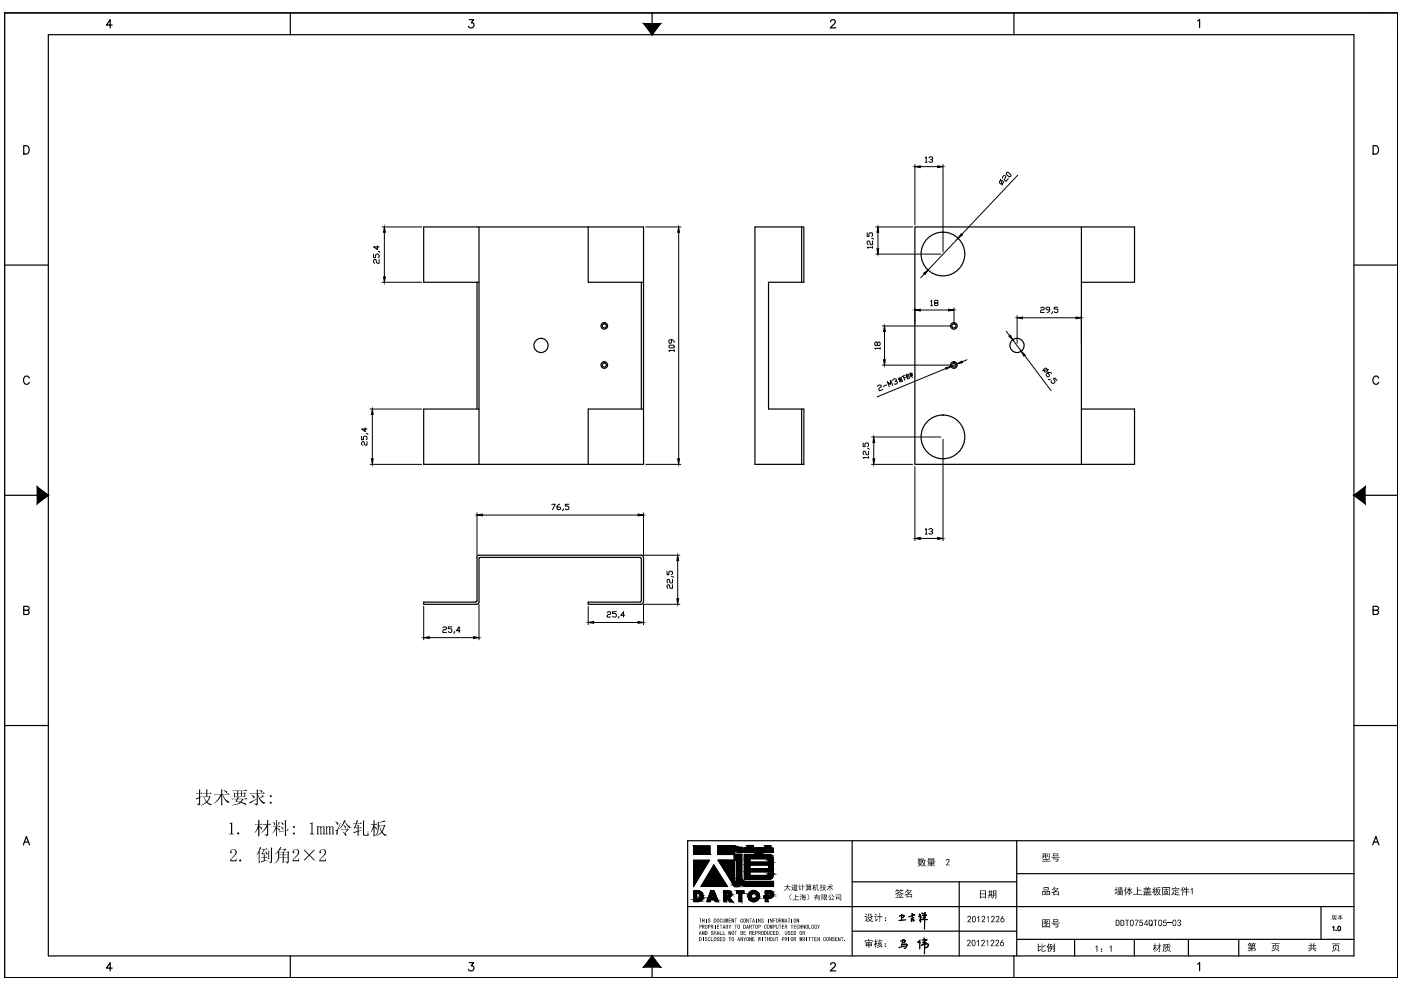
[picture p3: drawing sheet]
<svg xmlns="http://www.w3.org/2000/svg" width="297mm" height="210mm" viewBox="0 0 297 210" stroke-linecap="round" stroke-linejoin="round" font-family="sans-serif">
<!-- layer: 0 -->
<g fill="#000">
<path d="M48.6 174.6l.6-.3v2.4l.5 .2h-1.1l.4-.2v-2zM65.6 174.6l.7-.3v2.3l.4 .3h-1.1l.4-.3v-1.8zM67.1 175.2h.4v.2l.2-.2h.4v.2l.1-.1a.32 .32 0 0 1 .4-.1 .32 .32 0 0 1 .2 .4v1.1l.2 .2h-.5l.1-.1v-1.2a.22 .22 0 0 0-.2-.3 .22 .22 0 0 0-.2 .3l-.1 1.1 .2 .2h-.5l.1-.2v-1.1a.24 .24 0 0 0-.2-.3 .24 .24 0 0 0-.2 .3v1.2l.1 .1h-.5l.2-.2v-1.4zM69 175.2h.3v.2l.2-.1a.33 .33 0 0 1 .5 .1l.3-.2a.33 .33 0 0 1 .4 .4v1.2l.1 .1h-.4l.1-.2v-1.1a.24 .24 0 0 0-.2-.3 .24 .24 0 0 0-.3 .3v1.1l.2 .2h-.5l.1-.1v-1.2a.24 .24 0 0 0-.3-.3 .24 .24 0 0 0-.2 .3v1.1l.2 .2h-.5l.2-.2v-1.3zM48.9 180.3l.3-.2h.6l.3 .2 .1 .3-.1 .5-1.2 1.3h1l.3-.4-.1 .6h-1.3v-.2l1-1.2 .2-.5-.1-.4-.3-.1h-.4l-.2 .2a.27 .27 0 0 1 .2 .3 .27 .27 0 0 1-.3 .2l-.1-.4zM62.1 180.3l.4-.2h.5l.3 .2v.8l-1.2 1.3h1l.4-.4-.1 .6h-1.4v-.2l1-1.2 .2-.5-.1-.4-.2-.1h-.5l-.1 .2a.27 .27 0 0 1 .1 .3 .27 .27 0 0 1-.3 .2zM64.5 180.1l1.1 1.1 1-1.1 .1 .1-1 1.1 1.1 1.1-.2 .1-1-1.1-1.1 1.1-.1-.1 1-1.1-1-1.1zM67.8 180.3l.4-.2h.5l.3 .2 .1 .3-.1 .5-1.1 1.3h.9l.3-.4-.1 .6h-1.3v-.2l.9-1 .3-.6-.1-.5-.4-.1a.41 .41 0 0 0-.4 .2 .41 .41 0 0 0 0 .4 .28 .28 0 0 1-.3-.1 .28 .28 0 0 1 .1-.4zM148.2 194.8h.5h-.2v.8h-.1v-.8zM149.1 198.7v.8zM148.8 194.8h.2v.3h.2v-.3h.2v.8h-.2v-.4h-.2v.4h-.2zM148.8 197.4h.2l.2 .6v-.6h.2v.8h-.2l-.2-.6v.6h-.2z"/>
<path d="M149.7 194.8l.1 .8zM149.5 198.8a.25 .25 0 0 1 .3-.1 .25 .25 0 0 1 .2 .2l-.2-.1a.16 .16 0 0 0-.2 .2 .16 .16 0 0 0 .3 .1 .23 .23 0 0 1 .1 .3 .23 .23 0 0 1-.3 .1 .23 .23 0 0 1-.1-.3v.1a.17 .17 0 0 0 .2 .2 .17 .17 0 0 0 .1-.3l-.3-.1zM150.1 194.9l.1-.1a.2 .2 0 0 1 .2-.1 .2 .2 0 0 1 .1 .3l-.1-.2a.19 .19 0 0 0-.1 .3 .19 .19 0 0 0 .2 .1h.1a.25 .25 0 0 1-.2 .4 .25 .25 0 0 1-.3-.2 .19 .19 0 0 0 .2 .1 .19 .19 0 0 0 .2-.2l-.4-.2zM150.2 198.8v-.1a.21 .21 0 0 1 .3 0 .21 .21 0 0 1 0 .3v-.1a.25 .25 0 0 0-.3 .1 .25 .25 0 0 0 0 .3l.2 .2 .1-.3a.26 .26 0 0 1-.2 .4 .26 .26 0 0 1-.2-.4zM150.7 198.7l.1 .7h.5v.1h-.6zM150.8 197.4h.4v.2l-.2-.1-.2 .1 .5 .3-.1 .3h-.4l-.1-.3 .3 .2v-.2a.26 .26 0 0 1-.2-.2 .26 .26 0 0 1 0-.3zM151.6 196.1h.1v.8h-.1zM151.3 197.4h.2v.3h.3v-.3v.8v-.4h-.3v.4h-.2zM152 196.1h.5l-.4 .1v.2h.3v.1h-.3v.3l.4 .1h-.5zM152 198.8l.4-.1 .1 .2-.3-.1a.2 .2 0 0 0 0 .3 .2 .2 0 0 0 .2 0 .27 .27 0 0 1-.1 .4 .27 .27 0 0 1-.3-.3l.2 .3a.18 .18 0 0 0 .2-.2 .18 .18 0 0 0-.3-.2zM152.7 194.9v-.1a.18 .18 0 0 1 .3 0 .18 .18 0 0 1 0 .3v-.1a.21 .21 0 0 0-.3-.1 .21 .21 0 0 0 0 .4 .17 .17 0 0 0 .2 .2 .17 .17 0 0 0 .1-.2 .26 .26 0 0 1-.2 .3 .26 .26 0 0 1-.2-.4zM152.6 198.7h.5l-.4 .1v.2h.4l-.4 .1v.3h.4v.1h-.5z"/>
<path d="M152.6 197.4h.1v.7h.4v.1h-.5zM152.6 196.1h.5l-.2 .1v.7l-.1-.7zM153.2 194.8l.2 .7h.2v-.7h.2v.6a.25 .25 0 0 1-.3 .2 .25 .25 0 0 1-.3-.2zM153.2 197.4h.2v.7h.4v.1h-.6zM153.8 194.8h.2l.1 .5 .1-.5h.2v.8l-.1-.6-.1 .6-.2-.6v.6h-.2zM154.5 197.4l.4 .6 .1-.6v.8h-.1l-.3-.6v.6h-.1zM154.5 198.7h.5l-.2 .1v.7h-.1v-.7zM154.5 194.8h.5h-.4v.3h.3v.1h-.3v.3l.4 .1h-.5zM154.5 196.1l.2 .3 .3-.3-.2 .8h-.1zM155.1 194.8h.1l.3 .6v-.6h.1v.8h-.1l-.3-.6v.6h-.1zM155.7 194.8h.6h-.3v.8v-.8zM155.7 197.4h.6l-.3 .1v.7v-.7z"/>
<path d="M155.7 196.1h.6l-.3 .1v.7v-.7zM157.1 194.8a.26 .26 0 0 1 .3 0 .26 .26 0 0 1 .1 .3h-.1a.18 .18 0 0 0-.2-.3 .18 .18 0 0 0-.1 .3 .18 .18 0 0 0 0 .3 .18 .18 0 0 0 .3 0l.1-.1a.3 .3 0 0 1-.4 .3 .3 .3 0 0 1-.1-.5zM157 198.7l.4 .6v-.6h.1v.8l-.4-.6-.1 .6zM157.6 197.4h.5l-.4 .1v.2h.4l-.4 .1v.3h.5v.1h-.6zM157.6 198.7l.3 .3 .3-.3-.3 .8h-.1zM158.2 194.8h.2l.2 .6 .1-.6v.8h-.1l-.2-.6v.6h-.2zM158.9 194.8h.5h-.2v.8l-.1-.8zM158.9 198.7h.1l.3 .6v-.6h.1v.8h-.1l-.3-.6v.6h-.1zM159.5 197.4h.5l-.4 .1v.2h.4l-.4 .1v.3h.4v.1h-.5zM159.5 198.7h.5l-.4 .1v.2h.4l-.4 .1v.3h.4v.1h-.5zM159.5 196.1h.5l-.2 .1v.7l-.1-.7zM160.3 194.8h.1v.8h-.1z"/>
<path d="M160.7 194.8l.5 .6v-.6v.8l-.3-.6v.6h-.2zM160.7 198.7h.1l.1 .5 .1-.5h.1v.5l.2-.5-.1 .8-.2-.6-.2 .6zM161.6 198.7h.1v.8h-.1zM161.4 194.8a.26 .26 0 0 1 .3 0 .26 .26 0 0 1 .2 .2l-.3-.2v.3a.26 .26 0 0 1 .3 .2 .26 .26 0 0 1-.2 .3 .26 .26 0 0 1-.3-.2l.1 .1a.17 .17 0 0 0 .3-.1 .18 .18 0 0 0-.3-.2zM162 198.7h.5l-.2 .1v.7l-.1-.7zM162.1 196.2a.23 .23 0 0 1 .3-.1 .23 .23 0 0 1 .1 .2l-.1 .1a.19 .19 0 0 0-.2-.2 .19 .19 0 0 0-.1 .3 .19 .19 0 0 0 .1 .3 .19 .19 0 0 0 .2-.2l.1 .1a.3 .3 0 0 1-.4 .1 .3 .3 0 0 1-.1-.4zM162.9 194.8v.8zM162.6 197.4h.2l.1 .7h.1v-.7h.2v.7l-.2 .1-.4-.1zM162.6 198.7h.2v.3h.2v-.3h.2v.8h-.2v-.4h-.2v.4h-.2zM163.3 194.8h.1l.3 .6v-.6h.1v.8l-.4-.6-.1 .6zM163.3 197.5l.1-.1a.21 .21 0 0 1 .3 0 .21 .21 0 0 1 0 .3v-.1a.23 .23 0 0 0-.4 .1 .23 .23 0 0 0 .1 .3l.2 .1 .1-.2a.26 .26 0 0 1-.3 .3 .26 .26 0 0 1-.1-.4zM163.3 196.1h.1l.1 .5 .1-.5h.2v.8l-.1-.6-.1 .6-.2-.6-.1 .6z"/>
<path d="M163.9 194.8h.5h-.4v.3h.3l-.3 .1v.4zM163.9 197.4h.5l-.4 .1v.2h.3l-.3 .1v.3h.4v.1h-.5zM163.9 198.7l.2 .8 .2-.1v-.7h.1l-.1 .8a.25 .25 0 0 1-.2 0 .25 .25 0 0 1-.2-.2zM164.5 198.7h.5l-.2 .1v.7h-.1v-.7zM164.5 196.1h.1l.1 .7h.2l.1-.7v.6a.25 .25 0 0 1-.2 .2 .25 .25 0 0 1-.3-.2zM165.2 198.1h.1l-.1 .3zM165.1 196.1h.6l-.3 .1v.7v-.7zM165.8 194.8h.1l.1 .5 .2-.5h.1v.8l-.1-.6-.1 .6-.2-.6-.1 .6zM165.8 196.1h.5l-.4 .1v.2h.3v.1h-.3v.3l.4 .1h-.5zM166.4 197.4l.2 .7h.2v-.7h.1v.6a.26 .26 0 0 1-.3 .2 .26 .26 0 0 1-.2-.2zM167.2 198.7h.1v.8h-.1zM167 194.8h.6h-.3v.8h-.1v-.8z"/>
<path d="M167.1 197.4a.19 .19 0 0 1 .3-.1 .19 .19 0 0 1 0 .3l-.2-.1v.2l.4 .2-.2 .3a.2 .2 0 0 1-.3 0 .2 .2 0 0 1 0-.3l.1 .2h.2l-.4-.4zM167.9 194.8h.1v.8h-.1zM167.6 196.1h.5l-.1 .1v.7h-.1v-.7zM167.7 197.4h.4l-.3 .1v.2h.3l-.3 .1v.3h.4v.1h-.5zM168.3 196.1h.5l-.4 .1v.2h.3v.1h-.3v.3l.4 .1h-.5zM168.9 194.8h.1l.3 .6v-.6h.1v.8h-.1l-.3-.6v.6h-.1zM169 196.2a.2 .2 0 0 1 .3-.1 .2 .2 0 0 1 0 .3v-.1a.21 .21 0 0 0-.3-.1 .21 .21 0 0 0 0 .4 .17 .17 0 0 0 .2 .2 .17 .17 0 0 0 .1-.2l.1 .1a.32 .32 0 0 1-.5 .1 .32 .32 0 0 1 0-.5zM169.5 196.1h.2v.3h.2v-.3h.2v.8h-.2v-.4h-.2v.4h-.2zM169.5 198.7l.2 .5v-.5h.1l.1 .5 .1-.5h.1l-.1 .8-.2-.6-.1 .6h-.1zM170.2 196.1l.4 .6v-.6h.1v.8l-.4-.6-.1 .6zM171 198.7h.1v.8h-.1zM171.4 196.1h.1v.7l.4 .1h-.5z"/>
<path d="M171.4 198.7h.5l-.2 .1v.7h-.1v-.7zM172 198.7h.6l-.3 .1v.7v-.7zM172.7 196.2l.4-.1 .1 .1-.1 .2-.2-.2-.1 .3a.18 .18 0 0 0 0 .2 .18 .18 0 0 0 .3 0l-.2-.2h.3v.4l-.5-.1zM172.7 198.7h.4l-.3 .1v.2h.3l-.3 .1v.3h.4v.1h-.5zM173.3 196.1l.3 .3 .2-.3-.2 .8h-.1zM173.3 198.7l.4 .6v-.6h.1v.8l-.4-.6-.1 .6zM174.6 198.8l.4-.1 .1 .3-.1-.1a.27 .27 0 0 0-.4 .1 .27 .27 0 0 0 .1 .4h.2l.1-.2a.2 .2 0 0 1 0 .3 .2 .2 0 0 1-.3 0zM175.8 198.7h.1l.3 .6v-.6h.1v.8h-.1l-.3-.6-.1 .6zM176.5 198.7l.4 .1v.1l-.3-.1 .4 .4-.1 .3a.2 .2 0 0 1-.3 0 .2 .2 0 0 1-.1-.3v.1a.16 .16 0 0 0 .2 .2 .16 .16 0 0 0 .1-.3 .32 .32 0 0 1-.3-.5zM177.1 198.7h.4l-.3 .1v.2h.3l-.3 .1v.3h.4v.1h-.5zM177.7 198.7l.4 .6 .1-.6v.8h-.1l-.3-.6v.6h-.1zM178.3 198.7h.5l-.2 .1v.7l-.1-.7z"/>
<path d="M179 199.4l.1 .1zM200.6 182.2l.4-.1 .3 .2v.4l-.5 .6h.5v.2h-.8l.5-.7a.26 .26 0 0 0 .1-.5 .26 .26 0 0 0-.4 .2h-.2zM205.1 194.3l.5-.1a.6 .6 0 0 1-.2 1l-.1 .2h.6v.1h-.8l.6-.8a.25 .25 0 0 0-.1-.4 .25 .25 0 0 0-.4 .2h-.1zM207.1 199.5l.4-.3v1.4h-.2v-1.1l-.2 .2zM207.2 194.5l.4-.3v1.3h-.2v-1l-.1 .1zM208.2 194.3l.2-.1a.5 .5 0 0 1 .5 .4 .5 .5 0 0 1-.4 .5l-.2 .3h.6v.1h-.8l.6-.8a.25 .25 0 0 0-.1-.4 .25 .25 0 0 0-.4 .2h-.1zM209.1 199.5l.4-.3v1.4h-.1v-1.1l-.3 .2zM209.2 194.5l.4-.3v1.3h-.1v-1l-.2 .1zM210.2 194.3l.5-.1 .2 .1v.4l-.5 .7h.5v.1h-.8l.6-.8a.24 .24 0 0 0-.1-.4 .24 .24 0 0 0-.4 .2h-.1zM211.2 194.3l.3-.1a.52 .52 0 0 1 .4 .5 .52 .52 0 0 1-.4 .5l-.2 .2h.6v.1h-.8l.6-.8a.24 .24 0 0 0-.1-.4 .24 .24 0 0 0-.4 .2h-.1zM238.5 195h.9v.1h-.3v1.2h-.2v-1.2h-.4zM240.6 195h.8l-.5 1.3-.2-.1 .6-1.1h-.7z"/>
<path d="M241 188.1h.3l-.1 .6 .8-.1v.2h-.8v.8h.9v.2h-1.8v-.2h.7zM241.7 195h.6v.1h-.5l-.1 .4h.5l.2 .6-.3 .2-.3 .1-.3-.4 .3 .2a.31 .31 0 0 0 .4-.3 .31 .31 0 0 0-.5-.2h-.1zM244.6 195h.8v.1h-.3v1.2h-.2v-1.2h-.3zM246.7 195h.7v.1h-.6v.4l.3-.1 .3 .4-.2 .5-.4 .1-.3-.4 .3 .2a.3 .3 0 0 0 .4-.1 .3 .3 0 0 0-.1-.4 .3 .3 0 0 0-.4 0h-.2zM247.5 195.6h.9v.1h-.9zM249.6 195.2l.3-.2h.3l.2 .4a.19 .19 0 0 0-.2 .2 .19 .19 0 0 0 .2 .2v.3l-.2 .2h-.5l-.1-.3h.2a.25 .25 0 0 0 .3 .1 .25 .25 0 0 0 .1-.3 .25 .25 0 0 0-.3-.1v-.1a.24 .24 0 0 0 .3-.3 .24 .24 0 0 0-.3-.2l-.1 .3h-.2zM252.4 188.6l.5-.3v1.3h-.2v-1.1l-.2 .2zM283.6 194.2h.5v-.2h.1v.2h.4l-.3 .1 .4 .5-.1 .1-.4-.6v.5h.2h-.2v.3h-.1v-.3h-.3h.3v-.5l-.5 .6-.1-.1 .5-.5zM205.1 199.3l.5-.1 .1 .2 .1 .4-.6 .7h.6v.1h-.8l.4-.6a.28 .28 0 0 0 .2-.4 .28 .28 0 0 0-.4-.1l-.2 .1zM208.1 199.3l.5-.1 .2 .2-.1 .5-.5 .6h.6v.1h-.8l.5-.8a.25 .25 0 0 0 0-.4 .25 .25 0 0 0-.3 .2h-.2zM210.1 199.4l.2-.2 .4 .1 .1 .5-.5 .7h.5v.1h-.8l.7-.9-.2-.3-.5 .2zM211.1 199.4l.2-.2h.3l.2 .2-.1 .5-.5 .6h.6v.1h-.8l.6-.8a.24 .24 0 0 0-.1-.4 .24 .24 0 0 0-.3 .2h-.2z"/>
<path d="M232.2 200.8l.5-.3v1.3h-.2v-1.1l-.2 .2zM235.2 200.8l.5-.3v1.3h-.2v-1.1l-.2 .2z"/>
<path d="M43.7 167.3l.4 .2-.2 .7h.6l.2-.2 .2 .3h-1v.6l.6-.1 .2 .2-.5 .8a.35 .35 0 0 0-.1 .4 .35 .35 0 0 0 .4 .2l.5 .1a.62 .62 0 0 1-1-.2l-.2-.1-1.3 .6 .9-.5a.29 .29 0 0 0 .3-.2 .29 .29 0 0 0-.2-.4l-.2-.7-.3-.1h.7v-.6h-.6l-.1-.1h.7zM43.3 169l.3 .5a.26 .26 0 0 0 .1 .3 .26 .26 0 0 0 .4-.2l.2-.6zM42.2 167.3l.3 .2-.1 .1v.6l.4-.2 .2 .3h-.6v.7l.6-.2-.6 .3v1.3a.28 .28 0 0 1-.2 .4 .28 .28 0 0 1-.3-.3l-.2-.1h.5v-1.2l-.5 .3-.2-.2 .7-.3v-.7h-.6l-.1-.1h.7z"/>
<path d="M47.5 167.5l.3 .2a.29 .29 0 0 1 .3 .2 .29 .29 0 0 1-.1 .3zM45.3 168.3h1.6v-1l.4 .2-.2 .1v.7h1l.3-.2 .3 .3h-1.5l.6 1 .9 .7-.3 .2-.4-.3-.9-1.6 .1 2.3-.3 .1v-2.1l-.5 .9-1.1 .8 .9-.9 .6-1.1-1.3 .1z"/>
<path d="M50.5 167.7v.4h.6v-.4zM49.8 168.2v.6h.5v-.6zM50.5 168.2v.6h.6v-.6zM51.3 168.2v.6h.5v-.6zM49.2 167.6h2.7l.2-.2 .3 .3h-1.1v.4h.5l.1-.1 .2 .2-.1 .1v.6h-2.2l-.2 .2v-1.1l.7 .1v-.4l-.9 .1zM50.4 169.4l-.3 .5 .5 .1a.57 .57 0 0 0 .7-.6zM49.1 169.4h1.1l.2-.5 .3 .2-.2 .3h1.4l.3-.3 .3 .3h-.9l-.2 .3a.24 .24 0 0 0-.2 .4 .24 .24 0 0 0 .4 .1l.3 .1a.28 .28 0 0 1 .3 .1 .28 .28 0 0 1-.1 .3l-1-.5-.9 .4-1.1 .2 1.7-.7-.9-.1 .3-.6-1 .1z"/>
<path d="M55 167.5h.2a.31 .31 0 0 1 .4 .2 .31 .31 0 0 1-.1 .3zM53 168.2h1.4v-.9l.4 .2-.1 .1v.6h1l.2-.2 .3 .3h-1.5l.1 .5a.3 .3 0 0 0 .1 .3 .3 .3 0 0 0 .3 0l.5-.5 .3 .3-.5 .2a.29 .29 0 0 0-.2 .1 .29 .29 0 0 0 0 .3l1 .8a.42 .42 0 0 1-.8-.1l-.5-.6-.3-1.1-.1 2a.28 .28 0 0 1-.3 .3 .28 .28 0 0 1-.2-.3l-.3-.1 .6-.1v-.9l-1.3 1-.2-.3 1.5-.8v-1h-1.3zM53.3 168.6l.4 .1a.29 .29 0 0 1 .3 .3 .29 .29 0 0 1-.2 .3z"/>
<path d="M55.7 174.7h.9v-.9l.4 .2-.1 .1v.6l.3-.1 .3 .3h-.6v2.2a.31 .31 0 0 1-.3 .2 .31 .31 0 0 1-.3-.2l-.3-.2h.6v-1.6l-.7 1-.6 .3 .8-.8 .5-.9h-.8zM54.7 173.8l.4 .2-.1 .8 .4-.2 .3 .3h-.7v.3l.3 .1a.3 .3 0 0 1 .2 .3 .3 .3 0 0 1-.1 .3l-.4-.7v2l-.3 .2v-1.9l-.3 .6-.4 .5 .4-.8 .3-.9-.7-.1h.7z"/>
<path d="M57.2 168.8a.21 .21 0 0 1 .4 0 .21 .21 0 0 1-.4 0zM57.2 170.2a.21 .21 0 0 1 .4 0 .21 .21 0 0 1-.4 0z"/>
<path d="M58.5 173.8l.3 .2-.1 .1v1.1l.5-.2 .3 .3h-.8v.2l.2 .1a.27 .27 0 0 1 .4 .1 .27 .27 0 0 1-.1 .4l-.5-.5 .1 1.6-.3 .1v-1.6l-.2 .5-.6 .4 .8-1.2-.6-.2h.6zM58 174.3a.34 .34 0 0 1 .3 .3 .34 .34 0 0 1-.1 .3zM59.6 174.3l.3 .1a.27 .27 0 0 1 .2 .3 .27 .27 0 0 1-.2 .2zM59.6 175.3h.2a.3 .3 0 0 1 .3 .2 .3 .3 0 0 1-.2 .4zM60.4 173.8l.4 .2-.2 .1v2l.4-.3 .3 .2-.7 .1 .1 1.1-.3 .1 .1-1.1-1.3 .3-.1-.2 1.4-.2zM59.1 174.3l.3 .1-.6 .6z"/>
<path d="M62.1 175.3a.21 .21 0 0 1 .4 0 .21 .21 0 0 1-.4 0zM62.1 176.7a.21 .21 0 0 1 .4 0 .21 .21 0 0 1-.4 0z"/>
<path d="M72.9 173.8l.4 .2-.1 .1 .3 .6 .5 .5 .5 .2-.1 .1a.59 .59 0 0 1-.8-.5l-.5-.8-.6 1.1-.6 .4 .7-.9zM72.9 175l.2 .1a.29 .29 0 0 1 .2 .2 .29 .29 0 0 1-.1 .3zM72.3 175.8h1.3l.1-.2 .3 .3-.5 .4a.36 .36 0 0 0-.3 .3 .36 .36 0 0 0 .2 .4 .19 .19 0 0 1-.2 .2 .19 .19 0 0 1-.1-.3l-.4-.6a.34 .34 0 0 0 .3 .3 .34 .34 0 0 0 .3-.3l.3-.4h-1.2zM71.2 174.1l.2 .2a.33 .33 0 0 1 .3 .2 .33 .33 0 0 1-.2 .4zM72.2 174.4l-.6 2.1a.23 .23 0 0 1 0 .4 .23 .23 0 0 1-.3 0v-.3a.41 .41 0 0 0-.3-.6l.5-.1z"/>
<path d="M74.8 174.6h.7l.1-.8 .3 .2-.2 .6h.6l.2-.2 .3 .3h-1.2l-.3 .8h.5v-.6l.4 .1-.2 .5 .5-.2 .2 .3h-.7v.6l.7-.1-.7 .2v.9l-.2 .1v-1l-.7 .3-.2-.2 .9-.2v-.6l-.6 .1-.2-.2 .3-.4a.23 .23 0 0 0 .1-.4 .23 .23 0 0 0-.4 0zM77 173.9l.3 .2-.1 .1v2.7l.1 .1h.6l.1-.8 .1 .6a.21 .21 0 0 1 .1 .3 .21 .21 0 0 1-.3 .1h-.7l-.2-.3z"/>
<path d="M80.1 174.2l.2 .2 1.2-.5 .2 .3-1.4 .2v.6h1.1l.1-.1 .2 .2-.1 .1-.4 .9a.53 .53 0 0 0 .5 .8l.3 .2-.3 .2-.5-.4a.26 .26 0 0 0-.2-.3 .26 .26 0 0 0-.3 .2l-1 .4 .6-.3 .6-.6-.4-1.2h-.2l-.2 1.4-.3 .5-.3 .2 .5-.9zM80.6 175.1l.3 1.1 .5-1.1zM79.2 173.8l.3 .3-.1 .6 .4-.1 .2 .3h-.6v.3l.3 .2a.28 .28 0 0 1 .2 .2 .28 .28 0 0 1-.1 .3l-.4-.6v1.9l-.2 .2v-1.9l-.3 .7-.3 .3 .6-1.6-.6-.2h.6z"/>
<path d="M55.4 180h1l.1-.2 .3 .3h-.8l.2 .1-.4 .4a.2 .2 0 0 0-.1 .3 .2 .2 0 0 0 .3 0h.5l-.3-.4 .4 .2a.28 .28 0 0 1 .1 .3 .28 .28 0 0 1-.1 .2 .45 .45 0 0 0-.8-.2l-.3 .2-.1-.3 .5-.8zM55.9 181.1l.4 .2-.2 .5 .4-.2 .2 .2h-.6v.6h.7l-1.3 .5-.2-.3 .6-.1v-.7h-.6h.6zM56.9 180.3l.3 .2h-.1v1.6l-.2 .1zM57.4 179.6l.3 .2v2.9a.26 .26 0 0 1-.2 .3 .26 .26 0 0 1-.4-.2l-.2-.1h.5zM55.1 179.6l.3 .1-.4 .8 .2 .2h-.2l.1 2.3h-.2v-2.2l-.5 .5z"/>
<path d="M59.4 180.1l-.3 .4 .1 .1h.9l.2-.5zM59.2 180.7v.5h.7v-.5zM60.2 180.7v.5h.8v-.5zM59.2 181.3v.5h.7v-.5zM60.2 181.3v.5h.8v-.5zM59.4 179.6l.3 .2-.3 .2h.9l.2-.1 .2 .2-.5 .5h.7l.2-.1 .2 .2h-.1v2a.31 .31 0 0 1-.2 .3 .31 .31 0 0 1-.4-.2l-.2-.1h.6v-.8h-.8v1l-.3 .1v-1.1h-.8l-.2 .6-.6 .5 .4-.4 .2-.5 .1-1.4-.7 .4 .7-.7z"/>
<path d="M148.4 197.4l.4 .8-.2-.2h-.2l-.2 .2zM148.5 197.6l-.1 .3h.1z"/>
<path d="M148.3 196.1h.3l.2 .1-.1 .3-.4 .1v.3zM148.3 196.2v.3h.2l.1-.3z"/>
<path d="M148.2 198.7h.3l.2 .2 .1 .3-.2 .3h-.4zM148.3 198.8l.1 .6a.32 .32 0 0 0 .2-.3 .32 .32 0 0 0-.3-.3z"/>
<path d="M148.8 196.1h.3a.24 .24 0 0 1 .3 .2 .24 .24 0 0 1-.2 .2l.2 .4-.3-.4-.3 .4zM149 196.2v.3h.2v-.3z"/>
<path d="M149.5 197.4h.3l.2 .2v.4l-.3 .2h-.2zM149.6 197.5v.6a.33 .33 0 0 0 .3-.3 .33 .33 0 0 0-.3-.3z"/>
<path d="M149.5 196.2l.1-.1a.43 .43 0 0 1 .4 .3 .43 .43 0 0 1-.2 .5 .47 .47 0 0 1-.3-.7zM149.6 196.2v.2a.21 .21 0 0 0 0 .3 .21 .21 0 0 0 .3 0v-.5z"/>
<path d="M150.1 196.1h.3a.25 .25 0 0 1 .2 .2 .25 .25 0 0 1-.2 .3l-.3 .3zM150.2 196.2v.3a.18 .18 0 0 0 .3-.2 .18 .18 0 0 0-.3-.1z"/>
<path d="M150.7 196.1h.3a.24 .24 0 0 1 .2 .1 .24 .24 0 0 1-.1 .3l.2 .4-.3-.4h-.2l-.1 .4zM150.8 196.2v.3h.2l.1-.3z"/>
<path d="M151.3 194.8l.5 .1v.5l-.2 .2h-.3zM151.5 194.8v.7l.3-.2a.29 .29 0 0 0 0-.3 .29 .29 0 0 0-.3-.2z"/>
<path d="M151.4 198.8v-.1a.43 .43 0 0 1 .5 .3 .43 .43 0 0 1-.1 .5h-.2l-.2-.1zM151.6 198.8l-.1 .5a.18 .18 0 0 0 .2 .1 .18 .18 0 0 0 .1-.3l-.1-.3z"/>
<path d="M152 194.8a.39 .39 0 0 1 .5 .2 .39 .39 0 0 1-.1 .5v.1a.42 .42 0 0 1-.5-.3 .42 .42 0 0 1 .1-.5zM152.2 194.8l-.1 .3a.21 .21 0 0 0 0 .3 .21 .21 0 0 0 .3 .1 .21 .21 0 0 0 0-.3v-.3z"/>
<path d="M152.2 197.4l.3 .8-.1-.2h-.3l-.2 .2zM152.2 197.6l-.1 .3h.2z"/>
<path d="M153.2 198.7h.4l.2 .2v.4l-.3 .2h-.3zM153.3 198.8v.6a.32 .32 0 0 0 .3-.3 .32 .32 0 0 0-.3-.3z"/>
<path d="M153.5 196.1l.3 .8-.2-.2h-.2l-.2 .2zM153.5 196.2l-.1 .3h.2z"/>
<path d="M153.9 196.1l.4 .1 .1 .2-.2 .1 .2 .4-.3-.4h-.1l-.1 .4zM154 196.2v.3h.2l.1-.3z"/>
<path d="M155.2 197.5v-.1a.43 .43 0 0 1 .5 .3 .43 .43 0 0 1-.2 .5 .44 .44 0 0 1-.4-.2 .44 .44 0 0 1 .1-.5zM155.3 197.5l-.1 .2a.21 .21 0 0 0 0 .4 .21 .21 0 0 0 .3-.1v-.5z"/>
<path d="M155.2 198.7h.4l.1 .5a.32 .32 0 0 1-.5 .3 .32 .32 0 0 1-.1-.5zM155.3 198.8l-.1 .2a.23 .23 0 0 0 0 .4 .23 .23 0 0 0 .3 0 .23 .23 0 0 0 0-.3v-.3z"/>
<path d="M156.4 196.2l.4-.1 .1 .5a.3 .3 0 0 1-.4 .3 .3 .3 0 0 1-.2-.4zM156.5 196.2v.3a.21 .21 0 0 0 .1 .3 .21 .21 0 0 0 .2-.1 .21 .21 0 0 0 0-.2v-.3z"/>
<path d="M156.6 198.7l.3 .8-.2-.3h-.2v.3h-.2zM156.6 198.9l-.1 .3h.2z"/>
<path d="M157 197.4h.3a.2 .2 0 0 1 .2 .1 .2 .2 0 0 1-.1 .3 .23 .23 0 0 1 .1 .3 .23 .23 0 0 1-.3 .1h-.2zM157.1 197.5v.2h.3v-.2zM157.1 197.8v.3h.3v-.2z"/>
<path d="M157.6 194.9a.38 .38 0 0 1 .6 .1 .38 .38 0 0 1-.1 .5 .4 .4 0 0 1-.5-.1 .4 .4 0 0 1 0-.5zM157.7 194.9v.2a.21 .21 0 0 0 0 .3 .21 .21 0 0 0 .3 0v-.1a.24 .24 0 0 0 .1-.3 .24 .24 0 0 0-.4-.1z"/>
<path d="M157.6 196.1l.5 .1 .1 .4-.3 .3h-.3zM157.7 196.2l.1 .6 .2-.1v-.4z"/>
<path d="M158.5 196.1l.3 .8-.2-.2h-.2l-.2 .2zM158.5 196.2l-.1 .3h.2z"/>
<path d="M158.4 198.7a.39 .39 0 0 1 .4 .4 .39 .39 0 0 1-.5 .4l-.1-.6zM158.4 198.9v.1a.21 .21 0 0 0-.1 .3 .21 .21 0 0 0 .3 0l.1-.1a.21 .21 0 0 0-.1-.3 .21 .21 0 0 0-.2 0z"/>
<path d="M158.9 197.4h.2a.24 .24 0 0 1 .3 .2 .24 .24 0 0 1-.2 .3l.2 .3-.3-.3-.2 .3zM159 197.5v.3h.2l.1-.3z"/>
<path d="M158.9 196.1h.2a.24 .24 0 0 1 .3 .2 .24 .24 0 0 1-.2 .2l.2 .4-.3-.4-.2 .4zM159 196.2v.3h.2l.1-.3z"/>
<path d="M159.7 194.8l.4 .8-.2-.2h-.3l-.1 .2zM159.8 194.9l-.1 .4h.2z"/>
<path d="M160.1 197.4h.3a.25 .25 0 0 1 .3 .2 .25 .25 0 0 1-.3 .3l-.3 .3zM160.3 197.5v.3a.18 .18 0 0 0 .2-.2 .18 .18 0 0 0-.2-.1z"/>
<path d="M160.1 196.2l.4-.1 .2 .4a.32 .32 0 0 1-.5 .4 .31 .31 0 0 1-.1-.6zM160.3 196.2l-.1 .2a.21 .21 0 0 0 0 .3 .21 .21 0 0 0 .3-.1v-.4z"/>
<path d="M160.8 197.4h.2a.25 .25 0 0 1 .3 .2 .25 .25 0 0 1-.2 .3l.2 .3-.3-.3h-.1l-.1 .3zM160.9 197.5v.3h.2l.1-.2z"/>
<path d="M160.8 196.1h.2a.25 .25 0 0 1 .3 .2 .25 .25 0 0 1-.3 .3h-.1l-.1 .3zM160.9 196.2v.3h.3v-.3z"/>
<path d="M161.4 197.5l.1-.1a.43 .43 0 0 1 .4 .2 .43 .43 0 0 1-.1 .5 .42 .42 0 0 1-.4-.1 .42 .42 0 0 1 0-.5zM161.5 197.6v.1a.24 .24 0 0 0 0 .4 .24 .24 0 0 0 .3 0 .24 .24 0 0 0 0-.4l-.1-.2z"/>
<path d="M162 197.4h.3l.2 .2-.1 .6h-.4zM162.1 197.5v.6h.2l.1-.5z"/>
<path d="M162.6 196.2l.1-.1a.43 .43 0 0 1 .5 .3 .43 .43 0 0 1-.2 .5 .28 .28 0 0 1-.3-.1 .28 .28 0 0 1-.1-.3zM162.8 196.2l-.1 .2a.21 .21 0 0 0 0 .3 .21 .21 0 0 0 .3 0v-.5z"/>
<path d="M163.4 198.7l.3 .1 .1 .4a.26 .26 0 0 1-.2 .3 .26 .26 0 0 1-.3-.3zM163.4 198.8v.3a.19 .19 0 0 0 0 .3 .19 .19 0 0 0 .3-.1v-.4z"/>
<path d="M163.9 196.1h.3a.26 .26 0 0 1 .2 .2 .26 .26 0 0 1-.2 .3h-.2l-.1 .3zM164 196.2v.3h.3v-.3z"/>
<path d="M164.5 194.8h.5l.1 .5a.32 .32 0 0 1-.5 .2 .32 .32 0 0 1-.1-.5zM164.7 194.8l-.1 .3a.21 .21 0 0 0 0 .3 .21 .21 0 0 0 .3 0v-.4z"/>
<path d="M164.5 197.4h.3l.2 .2 .1 .3-.2 .3h-.4zM164.6 197.5v.6a.32 .32 0 0 0 .3-.3 .32 .32 0 0 0-.3-.3z"/>
<path d="M165.1 194.8h.3a.24 .24 0 0 1 .3 .2 .24 .24 0 0 1-.2 .2l.2 .4-.3-.4-.3 .4zM165.3 194.8v.3h.1a.16 .16 0 0 0 .1-.2 .16 .16 0 0 0-.2-.1z"/>
<path d="M165.8 198.7h.2a.25 .25 0 0 1 .3 .3 .25 .25 0 0 1-.3 .2l-.2 .3zM165.9 198.8v.3h.3v-.2z"/>
<path d="M166.4 196.1h.3a.24 .24 0 0 1 .2 .2 .24 .24 0 0 1-.1 .2l.1 .4-.3-.4h-.1l-.1 .4zM166.5 196.2v.3h.3v-.3z"/>
<path d="M166.4 198.7h.3a.24 .24 0 0 1 .2 .2 .24 .24 0 0 1-.1 .3l.1 .3-.3-.3h-.1l-.1 .3zM166.5 198.8v.3l.3-.1v-.2z"/>
<path d="M166.6 194.8l.4 .8-.2-.2h-.3l-.1 .2zM166.7 194.9l-.1 .4h.2z"/>
<path d="M167.7 198.8l.1-.1a.41 .41 0 0 1 .4 .4 .41 .41 0 0 1-.3 .4l-.3-.2zM167.9 198.8l-.1 .5 .1 .2 .2-.6z"/>
<path d="M168.3 197.4h.3l.2 .2-.1 .6h-.4zM168.4 197.5v.6h.2l.1-.5z"/>
<path d="M168.3 194.8a.41 .41 0 0 1 .5 .2 .41 .41 0 0 1-.1 .6 .42 .42 0 0 1-.5-.3 .42 .42 0 0 1 .1-.5zM168.5 194.8l-.1 .3a.21 .21 0 0 0 0 .3 .21 .21 0 0 0 .3 0v-.5z"/>
<path d="M168.3 198.7h.2a.24 .24 0 0 1 .3 .2 .24 .24 0 0 1-.2 .3l.2 .3-.3-.3-.2 .3zM168.4 198.8v.3h.1a.18 .18 0 0 0 .2-.3 .17 .17 0 0 0-.3 0z"/>
<path d="M169.5 197.5l.4-.1 .2 .5a.26 .26 0 0 1-.3 .3 .26 .26 0 0 1-.3-.3zM169.7 197.5l-.1 .4a.21 .21 0 0 0 .1 .2 .21 .21 0 0 0 .3-.1 .21 .21 0 0 0-.1-.2v-.3z"/>
<path d="M170.2 197.4l.4 .1 .1 .2-.2 .2 .2 .3-.3-.3h-.1l-.1 .3zM170.3 197.5v.3l.3-.1-.1-.2z"/>
<path d="M170.2 198.7l.4 .1 .1 .2-.2 .2 .2 .3-.3-.3h-.1l-.1 .3zM170.3 198.8v.3h.2l.1-.3z"/>
<path d="M170.9 196.1a.42 .42 0 0 1 .4 .3 .42 .42 0 0 1-.1 .5h-.3l-.1-.2zM171 196.2l-.1 .3a.21 .21 0 0 0 0 .3 .21 .21 0 0 0 .3 0 .21 .21 0 0 0 0-.3v-.3z"/>
<path d="M172.1 196.2l.3-.1 .2 .4a.32 .32 0 0 1-.4 .4 .32 .32 0 0 1-.2-.5zM172.3 196.2l-.2 .2a.21 .21 0 0 0 0 .3 .21 .21 0 0 0 .3 0l.1-.4z"/>
<path d="M175.2 198.8l.1-.1a.41 .41 0 0 1 .4 .3 .41 .41 0 0 1-.1 .5h-.1a.42 .42 0 0 1-.4-.3 .42 .42 0 0 1 .1-.4zM175.3 198.8v.2a.2 .2 0 0 0 0 .4 .2 .2 0 0 0 .3-.2v-.4z"/>
<path d="M183.9 194.5h1l-.1 .3a.26 .26 0 0 0-.2 .4 .26 .26 0 0 0 .4 .1h.2l-.2 .2-.6-.3-.4 .3-.2-.1 .6-.3zM184.1 193.7h.6v.5l.4 .1v.1h-.5v-.5h-.4v.4l-.2 .2-.1-.1 .2-.2zM183.3 194.3h.4v.8l.2-.2 .1 .1-.4 .4-.1-.1 .1-.9h-.3zM184.2 194.6l.1 .2a.2 .2 0 0 0 .2 .2 .2 .2 0 0 0 .2-.3zM183.4 193.7h.2l.3 .3-.2 .1z"/>
<path d="M183.6 199.8h.5v-.2h.2v.2h.6v.8h-.6v.4h-.2v-.4l-.5 .1zM183.3 199.4h.8l-.1-.2 .2-.1 .1 .3h.7v.3h-.1v-.2h-1.4v.3h-.2zM184.3 200.3v.1h.4v-.1zM183.7 200.3v.1h.4v-.1zM184.3 199.9v.2h.4v-.2zM183.7 199.9v.2h.4v-.2z"/>
<path d="M185.6 199.2h.2v.4h.2v.1h-.2v.3v-.1l.2 .2-.1 .2-.1-.2v.8h-.2v-.8l-.2 .4-.1-.2 .3-.5-.3-.1v-.1h.3zM186.1 199.9l.3-.3 .2 .1-.3 .2h.3l.1-.2 .2 .1-.8 .8-.1-.1 .5-.4h-.4zM186 200.8l.5-.2 .4-.5h.2l-.1 .2a.28 .28 0 0 0-.1 .3 .28 .28 0 0 0 .3 .2l-.3 .1-.2-.3-.6 .4zM186.1 199.4h1v.2h-1zM186.4 199.2l.2-.1 .1 .2-.2 .1z"/>
<path d="M186.4 193.7h.2v.6h.5v.2h-.5v.9h-.2l.1-.9h-.6v-.2h.6zM185.3 194.3h.5v.8l.2-.3 .1 .1-.4 .5-.1-.1v-.9h-.3zM185.5 193.7l.4 .3-.1 .1-.3-.3z"/>
<path d="M187.6 194.5h.3v.3h-.3zM187.6 195h.3v.3h-.3z"/>
<path d="M189.7 189.5l.5-.1 .4-.4 1 .5a.19 .19 0 0 1-.2 .2 .19 .19 0 0 1-.2-.2l-.1 .1h-.9v-.1l-.3 .2zM189.9 190.2h1l.2-.5 .2 .1-.2 .4h.4v.2h-1.6zM190.2 188.5l.1 .1-.1 .1h.5v.1h-.3l-.1 .2a.17 .17 0 0 0-.1-.1 .17 .17 0 0 0-.2 .1h-.2zM190.9 188.5l.2 .1v.1h.5v.1h-.3v.2l-.1 .1-.1-.3h-.1l-.2 .2h-.1zM190.3 189.5h.8l-.3-.2a.19 .19 0 0 0-.2-.1 .19 .19 0 0 0-.1 .2zM190.5 189.8l.2-.1v.4zM190.1 189.8h.1l.2 .3h-.2z"/>
<path d="M192.4 188.5l.2 .1-.2 .2h.9l-.7 .8h.8v.8l-.1-.2h-.9l-.2 .2v-.7l-.4 .1 .8-.4-.3-.3 .1-.1a.31 .31 0 0 0 .4 .2 .31 .31 0 0 0 .2-.3h-.6l-.4 .4-.1-.1zM192.4 189.7v.4h.9v-.4z"/>
<path d="M195.7 181.9l.1 .1-.1 .3h.6l-.2 .1v.6a.3 .3 0 0 0-.1 .4 .3 .3 0 0 0 .3 .2l-.1 .1-.4-.3-.3 .3-.2-.1 .5-.3-.2-.6-.2 .2zM194.6 182.9l.3-.1 .6 .1-.2 .4 .2 .1-.9 .3v-.1l.5-.2-.4-.1 .1-.3h-.2zM194.6 182.3a.27 .27 0 0 0 .3 0 .27 .27 0 0 0 .1-.4h.1a.25 .25 0 0 0 0 .4 .25 .25 0 0 0 .4 0v.1a.27 .27 0 0 0-.4 0 .27 .27 0 0 0 0 .4h-.1v-.3l-.4 .3-.1-.1 .4-.3h-.3zM195.7 182.4l.2 .8 .1-.8zM194.9 183.1v.1l.3 .1v-.3zM195.3 181.9l.2 .1-.1 .3-.2-.1zM195.2 182.4l.2 .2-.1 .2-.1-.2zM194.6 182l.1-.1 .2 .3z"/>
<path d="M196.8 182.7h1.3v.5h-.6v.1l.6 .1h-.6v.1h.8v.2h-1.7v-.2h.8v-.1l-.7 .1v-.2h.7v-.1h-.6zM196.8 182h1.3v.4h-1.3zM196.6 182.5h1.7v.2h-1.7zM197 182.3l.9 .1zM197 182.1h.9zM197.5 182.8v.2h.4v-.2zM196.9 182.8v.2h.5v-.2zM196.9 183l.5 .1zM197.5 183l.4 .1z"/>
<path d="M206.1 199.4l.4-.2 .3 .3v.8l-.2 .3h-.3l-.3-.3zM206.4 199.4l-.2 .3v.5a.22 .22 0 0 0 .2 .3 .22 .22 0 0 0 .2-.3l.1-.5z"/>
<path d="M206.2 194.4a.39 .39 0 0 1 .5-.2 .39 .39 0 0 1 .2 .6l-.1 .5a.44 .44 0 0 1-.5 .2 .44 .44 0 0 1-.2-.6zM206.4 194.3l-.2 .3v.5a.28 .28 0 0 0 .4 .3 .28 .28 0 0 0 .2-.4v-.2a.33 .33 0 0 0-.4-.5z"/>
<path d="M207.8 188.8h1.2v1.7h-.1v-.2h-1v.2h-.1zM207.9 189.6v.5h1v-.5zM207.9 188.9v.6h1v-.6z"/>
<path d="M210.6 188.8h.6v1.6l-.1 .1-.2-.1h.2v-.5h-.4l-.1 .5-.2 .1-.1-.1 .3-.4zM209.7 188.8h.1v.2h.4v-.2h.2l-.1 .2 .2 .1h-.2v.8l.2 .1h-1v-.1h.2v-.8h-.2zM210.7 188.9v.4h.4v-.4zM210.7 189.4v.3h.4v-.3zM209.6 190.1h.3l-.3 .3h-.2zM209.8 189.1v.2h.4v-.2zM209.8 189.7v.2h.4v-.2zM209.8 189.4v.2h.4v-.2zM210.1 190.1l.1-.1 .2 .3-.1 .1z"/>
<path d="M212.6 194.2h.2l-.4 .5 .5 .1 .1 .4-.2 .3-.4 .1-.2-.2-.1-.4zM212.2 195.1a.3 .3 0 0 0 .6 0 .3 .3 0 0 0-.6 0z"/>
<path d="M221 181h1l-.2 .1v.3h.2v.2h-.2v.3h-.2v-.3h-.2l-.4 .5-.1-.2 .2-.1a.18 .18 0 0 0 .1-.2 .18 .18 0 0 0-.3 0v-.2a.2 .2 0 0 0 .3 0 .2 .2 0 0 0-.2-.3zM221.1 182.1h.6v-.1h.2v.1h.6v.2h-.6v.2h.8v.2h-1.8v-.2h.8v-.2h-.6zM222.5 180.9h.1v.9a.17 .17 0 0 1 0 .2 .17 .17 0 0 1-.3-.1 .17 .17 0 0 1 .2-.2zM222.1 181h.2v.7h-.2zM221.4 181.1v.3h.2v-.3z"/>
<path d="M221.3 188.1h1v.7h-1zM221.9 188.9h.7v.9l-.6-.2v.2h-.1zM221 188.9h.7v.9l-.6-.2-.1 .2zM221.4 188.3v.3h.8v-.3zM222 189.1v.4h.5v-.4zM221.1 189.1v.4h.4v-.4z"/>
<path d="M221 194.9h1.6v1.8h-1.6zM221.1 195.1v1.3h1.4v-1.3zM221.6 195.1h.2l-.1 .1h.6l-.4 .5 .4 .1v.1l-.5-.2-.4 .2h-.2l.5-.2-.2-.2-.1 .2-.1-.1zM221.6 196.1h.1a.22 .22 0 0 1 .2 0 .22 .22 0 0 1 .1 .3l-.5-.2zM221.7 195.8l.3 .3-.3-.1zM221.6 195.4l.2 .2 .2-.2z"/>
<path d="M223.5 188l.2 .1-.1 .2h.9l-.8 .7h.8v.9h-.1v-.2h-.9v.2h-.1v-.7l-.3 .1-.2-.1 .6-.2a.18 .18 0 0 0 .2-.2 .18 .18 0 0 0-.3-.1l.1-.2 .4 .3 .3-.4h-.7l-.4 .4-.1-.1zM223.5 189.2v.4h.9v-.4z"/>
<path d="M223.2 194.9h1.2v.6h-1.2zM222.9 195.7h1.8v.1h-1.1l-.1 .2h.9v.3a.34 .34 0 0 1-.3 .4 .34 .34 0 0 1-.4-.2 .34 .34 0 0 0 .4 0 .34 .34 0 0 0 .1-.3h-.9l.1-.4h-.5zM223.4 195.1v.3h.8v-.3z"/>
<path d="M223.2 181h1.2v.5h-1.2zM222.9 181.7h1.8v.1h-1.1l-.1 .3h.9v.2a.35 .35 0 0 1-.2 .4 .35 .35 0 0 1-.5-.2 .33 .33 0 0 0 .4 0 .33 .33 0 0 0 .1-.3h-.9l.1-.4h-.5zM223.4 181.1v.3h.8v-.3z"/>
<path d="M236.6 195h.4l.3 .2 .1 .8-.4 .3h-.4zM236.7 195.1v1.1h.2l.3-.2v-.6l-.2-.2z"/>
<path d="M237 188.9h1v1l-.1-.2h-.8l-.1 .2zM237.1 189v.6h.8v-.6zM237 188.2h.4v-.2h.2v.2h.4v.1h-.4v.4h.5v.1h-1.2v-.1h.5v-.4h-.4zM236.6 188.1h.1v.5h.2l-.2 .1v.6l.2-.1v.1l-.5 .3-.1-.2 .3-.1v-.6h-.3v-.1h.3zM237.2 189.1h.5v.4h-.5zM237.8 188.4h.2l-.2 .3-.1-.1zM237 188.5a.15 .15 0 0 1 .3 0 .15 .15 0 0 1-.3 0zM237.4 189.3v.1h.2v-.1z"/>
<path d="M237.6 195h.4l.3 .3 .1 .6-.4 .4h-.4zM237.7 195.1v1.1h.3l.2-.2v-.5l-.2-.3z"/>
<path d="M238.8 188.5h.6v-.4h.1v.4h.6v.1h-.5l.3 .5 .3 .2-.2 .1-.5-.8v.7h.3v.2a.23 .23 0 0 0-.3 0 .23 .23 0 0 0 0 .4h-.1a.24 .24 0 0 0 0-.4 .24 .24 0 0 0-.3 0v-.2h.3v-.7l-.6 .9-.1-.2 .5-.7h-.4zM238.6 188.1h.2l-.1 .4v1.4h-.2v-1.1l-.1 .2-.1-.1z"/>
<path d="M239.6 195.1l.5-.1 .2 .2 .1 .8-.3 .4-.5-.3zM239.9 195.1l-.2 .8a.27 .27 0 0 0 .4 .3 .27 .27 0 0 0 .1-.5v-.5z"/>
<path d="M243.2 195v.9h.3v.1h-.3v.3h-.1v-.3h-.6zM243.1 195.3l-.4 .6h.4z"/>
<path d="M242.5 189.2h1.4v.5l.3-.1v.2h-1.9v-.2l.2 .1zM242.4 188.3h.9l.2-.3 .2 .1-.2 .2h.5v.1h-.7v.2h.6v.2l-.6-.1v.2h.8v.1h-1.7v-.1h.8v-.2l-.6 .1v-.2h.6v-.2h-.8zM242.7 189.3v.4h.3v-.4zM243.5 189.3v.4h.3v-.4zM243.1 189.3v.4h.2v-.4zM242.8 188.1l.2-.1 .1 .2-.1 .1z"/>
<path d="M243.7 195.1l.3-.1 .3 .2 .1 .8-.2 .5-.6-.4zM243.8 195.2v.7a.23 .23 0 0 0 0 .2 .23 .23 0 0 0 .3 .1l-.1-.3 .1-.1 .1 .1v-.3a.29 .29 0 0 0 0-.4 .29 .29 0 0 0-.4 0z"/>
<path d="M245.1 188.2h.9l-.7 .1v.3h.7l-.1 .6a.3 .3 0 0 0-.1 .3 .3 .3 0 0 0 .3 .2l-.1 .2-.2-.2a.21 .21 0 0 0-.2-.1 .21 .21 0 0 0-.2 .2l-.2 .1-.1-.1 .1-.1a.29 .29 0 0 0 .4-.2 .29 .29 0 0 0-.2-.4l-.1-.4-.1 .8-.2 .4-.1-.1 .2-.5zM244.6 188.1h.2v.4h.2v.1h-.2v.3l.1-.1 .1 .2-.1 .2-.1-.3v1h-.2v-.9l-.2 .4-.1-.1 .3-.5v-.2h-.3v-.1h.3zM245.4 188.7l.3 .6 .1-.6z"/>
<path d="M245.7 195.1l.4-.1 .3 .4v.6l-.3 .4-.4-.1-.1-.3zM245.9 195.1l-.2 .3v.4a.26 .26 0 0 0 .2 .4 .26 .26 0 0 0 .3-.3v-.6z"/>
<path d="M246.4 188.1h1.7v1.8l-.2-.2h-1.3l-.2 .2zM246.6 188.2v1.4h1.3v-1.4zM246.7 188.6h.5v-.3h.2l-.1 .3h.5v.1h-.5v.2h.4v.6h-.9v-.6h.4v-.2h-.5zM247 189v.3h.5v-.3z"/>
<path d="M248.7 195.1l.4-.1 .3 .3v.7l-.3 .4-.5-.3zM248.9 195.1l-.1 .6a.3 .3 0 0 0 .2 .5 .3 .3 0 0 0 .3-.5l-.1-.5z"/>
<path d="M248.7 188.7h1.2v.1h-.6v.3h.6v.2h-.6v.3h.8v.2h-.9l-.4-.4-.3 .5-.2-.1 .4-.8h.2a.32 .32 0 0 0 0 .4 .32 .32 0 0 0 .3 .2v-.8h-.5zM248.5 188.3h1.6v.3h-.2v-.1h-1.3v.1h-.1zM249.1 188.2a.14 .14 0 0 1 .2 0 .14 .14 0 0 1-.2 0z"/>
<path d="M251.1 188.2h.2l-.1 .3h.3v-.4h.1v.4h.5v.1h-.5v.4h.6v.2h-.6v.7h-.1v-.7h-.6v-.2h.6v-.4h-.4l-.1 .3-.2-.1zM250.7 188l.3 .1-.3 .3 .1 1.5h-.2v-1.2l-.2 .2-.1-.1z"/>
<path d="M282.9 194h.5v.1h-.4v.2h.4l-.1 .3a.22 .22 0 0 0-.1 .2 .22 .22 0 0 0 .2 .2h-.5l.2-.1-.1-.6-.1 .5-.2 .2zM282.4 194l.1 .3h.1l.1-.3 .1 .4h-.3v.1h.2v.6l-.1-.5-.3 .4zM283 194.3l.2 .5 .1-.5z"/>
<path d="M187.6 200h.2v.3h-.2zM187.6 200.5h.2v.3h-.2z"/>
<path d="M212.5 199.2h.2l-.4 .6h.4l.2 .5-.3 .3h-.3l-.3-.5zM212.2 200.2a.3 .3 0 0 0 .6 0 .3 .3 0 0 0-.6 0z"/>
<path d="M220.9 200.1h.1v.6l.5-.4 .2 .2-.7 .4v.7h.4l.1-.2a.17 .17 0 0 1 .2 .2 .17 .17 0 0 1-.2 .1h-.6zM220 200.1h.2v.5h.5v.2h-.5v.7l.5-.3v.3l-.3 .1a.19 .19 0 0 1-.3 .1 .19 .19 0 0 1-.1-.2z"/>
<path d="M222.5 200.2h.6v.1h-.3v.3h.3l-.1 .6-.5 .6-.1-.1 .4-.5-.2-.1h.3v-.1v-.3l-.2 .1a.2 .2 0 0 1-.1 .3 .2 .2 0 0 1-.2-.1l.3-.6zM222.3 200l.2 .1-.2 .2v1.5h-.1v-1.1l-.2 .2-.1-.1zM223.5 200.1h.2v1.5a.2 .2 0 0 1-.2 .2 .2 .2 0 0 1-.2-.2h.2zM223.2 200.3h.2v1.1h-.2z"/>
<path d="M233.4 201.1h.3v.3h-.3zM233.4 201.6h.3v.2h-.3z"/>
<path d="M245.3 200.5h.5v-.5h.2v.5h.3v.1h-.3v1a.17 .17 0 0 1-.2 .2 .17 .17 0 0 1-.2-.1l.2-.1v-.8l-.6 .8-.1-.1 .6-.8-.4-.1zM244.8 200h.1v.5h.3v.1h-.3v.3l.3 .1-.1 .2-.2-.3v.9h-.1v-.8l-.3 .5-.1-.2 .2-.3a.22 .22 0 0 0 .2-.3 .22 .22 0 0 0-.3-.1v-.1h.3z"/>
<path d="M246.7 200.2l1.3-.1 .1 .1-.5 .1v.2h.6v.1h-.6v.3h.5v.5h-.2v-.4h-.8v.4h-.1v-.5h.4v-.3h-.5v-.1h.5v-.2h-.6v1.2a.18 .18 0 0 1-.1 .2 .18 .18 0 0 1-.2 0l.2-.5zM247.4 201.1h.2l-.1 .5-.6 .3v-.2l.5-.2zM247.6 201.4l.6 .3-.1 .1-.5-.3z"/>
<path d="M264.7 200.4h1.4v.5h-.6v.2h.7v.4l-.4 .1v-.1h.2l.1-.3h-.6v.5h-.2v-.4l-.7 .4-.1-.2 .8-.3h-.6l.1-.5h.5v-.2l-.6 .1zM264.9 199.8l.1 .1-.1 .2h.6v.1h-.4l.2 .1-.2 .1-.1-.2h-.2l-.1 .3-.2-.1zM265.6 199.9l.3 .1-.1 .1h.5v.1h-.3l.1 .1-.1 .1-.3-.2-.2 .2zM264.9 200.9v.2h.4v-.2zM265.5 200.5v.2h.4v-.2z"/>
<path d="M269.6 200h1.7v.1h-.8v.3h.6v.8h-.2v-.7h-.9v.7h-.2v-.8h.5l.1-.3h-.8zM270.3 200.7h.3l-.3 .7-.6 .3-.1-.2 .6-.2zM270.6 201.2l.6 .5-.6-.3z"/>
<path d="M277.5 200.4a.28 .28 0 0 0 .4 0 .28 .28 0 0 0 0-.4h.1v.4h.5v-.4h.1v.4h.4v.1h-.4v.5h.5v.1h-1.8v-.1h.6v-.5h-.4zM278 200.5v.5h.5v-.5zM277.4 201.6l.6-.4 .1 .1-.5 .4zM278.5 201.2l.6 .4-.2 .1-.5-.3z"/>
<path d="M282.4 200.1h1.7v.1h-.8v.2h.6v.9h-.2v-.7h-.9v.7h-.1v-.9h.5v-.2h-.8zM283.2 200.7l.1 .1-.1 .6-.7 .3-.1-.1 .6-.3zM283.4 201.3l.6 .3v.1l-.6-.3z"/>
<circle cx="50.5" cy="176.7" r=".23"/>
<circle cx="50.9" cy="182.4" r=".22"/>
</g>
<g fill="none" stroke="#000" stroke-width=".25">
<path d="M1 2.7h295.3v204.6h-295.3M1 2.7v204.6M1 2.7h.1M10.2 7.4h276.9v195.3h-276.9zM23.8 5.3h-1.2l.8-1.1v1.7M61.6 2.7v4.7M99.5 4.2h.9l-.5 .7a.58 .58 0 0 1 .6 .8 .58 .58 0 0 1-1 .1l-.2-.2M136.5 5h3.5l-1.7 2.4zM138.3 2.7v2.3M176.1 4.6l.3-.4 .6 .1a.5 .5 0 0 1-.1 .8l-.9 .8h1.2M215 2.7v4.7M253.9 4.4l.4-.3v1.8"/>
<path d="M5 30.9a.92 .92 0 0 1 1.2 .9 .92 .92 0 0 1-1.2 .9zM291.1 30.9h.6a.98 .98 0 0 1 .6 .9 .98 .98 0 0 1-.6 .9h-.6zM1 56.2h9.2M101.1 59.8v26.9M101.6 59.8h-11.8v-11.7h46.6v50.4h-46.6v-11.8h11.8M101.6 48.1v50.4M124.7 48.1v11.7h11.7M136 59.8v26.9M170 48.1v11.7M170.3 48.1h-10.2v50.4h10.3v-11.8h-7.5v-26.9h7.5v-11.7M229.3 59.8h11.2v-11.7h-46.5v50.4h35.3M229.3 48.1v50.4"/>
<path d="M287.1 56.2h9.2M6.2 80.2a.63 .63 0 0 0-.7-.5 .63 .63 0 0 0-.5 .7v.4a.63 .63 0 0 0 .5 .7 .63 .63 0 0 0 .7-.4M136.4 86.7h-11.7v11.8M170 86.7v11.8M229.3 86.7h11.2v11.8h-11.2M292.3 80.2a.59 .59 0 0 0-.9-.4 .86 .86 0 0 0-.3 1.1 .86 .86 0 0 0 1 .5l.2-.3M1 105h6.9M7.9 103.3l2.3 1.7-2.3 1.8zM101.1 118.2v9.2M101.8 118.2l-.2 .2v9.3M101.8 118.2h33.9M135.7 118.2l.2 .2 .1 9"/>
<path d="M136.4 118.2l-.1-.3-.3-.2h-34.5l-.3 .2-.1 .3M136.4 118.2v9.5M287.1 105l2.3-1.7v3.5zM289.4 105h6.9M5 129.4l1-.1 .2-.2-.1-.4-.3-.1h-.8v1.7h.8l.3-.2 .1-.4-.4-.3M101.1 127.4l-.2 .2M101.6 127.6l-.1 .3-.4 .2h-11.3v-.4h11.1M135.9 127.4l-.2 .2M136.4 127.6l-.2 .4-.2 .1h-11.3v-.4h11M291.1 129.4l1-.1 .2-.2-.1-.4-.3-.1h-.8v1.7h.8l.3-.2 .1-.4-.4-.3M1 153.8h9.2M287.1 153.8h9.2"/>
<path d="M5 179.1l.6-1.7 .7 1.7M5.2 178.5h.8M147.1 179.4h3.4v1.7h-3.4zM180.7 178.3v24.4M215.6 178.3v24.4M287.1 178.3h-141.3v24.4M291 179.1l.7-1.7 .7 1.7M291.3 178.5h.8M145.8 192.2h141.3M147.1 182.4h3.3l-3.3 5.5zM148 189.3a.7 .7 0 0 1 .5 .7 .7 .7 0 0 1-.4 .6M148 189.4h-.3v1.3h.4"/>
<path d="M148.2 188.8a1.21 1.21 0 0 1 .9 1.3 1.21 1.21 0 0 1-1.1 1.1M148.3 188.9h-1.2v2.3h1M150.7 188.8h.7l.9 2.4h-.7l-.1-.4h-.9l-.1 .4h-.6zM151 189.6l.3 .7h-.5zM151.3 183.4l2.9 4.5h-5.6zM154.3 189.9l.2-.2v-.3l-.5-.1v.6h.3M154.5 188.8a.74 .74 0 0 1 .6 .7 .74 .74 0 0 1-.5 .7M154.6 188.8h-1.2v2.4h.7v-.9l.5 .9h.8l-.8-.9M155.7 182.4h.4v4.4l-.2 .2h-.2zM156.2 188.9h1.5v.5h-.4v1.8h-.6v-1.8h-.5zM156.9 187.4l-.5 .5M156.9 187.5h.1"/>
<path d="M157 187.4l1 .5M157.3 186.3v-5.2h-1.6v-.6l.8 .2h.9v-1.1h-.8l-.9-.3h-3.5v1.9h3.5v1.2h-3.4l3.4 5.6h.8M157.3 186.2a.66 .66 0 0 0 .6 .7M157.9 186.9h6.1v1h-6.1M159 183.4v.8h3.9v-.8h-3.9M159 184.8v.8h3.6M159 184.9h4v.3M162.5 182.1l.4 .4M162.6 182.1h-3.6v.7h3.9v-.3M162.8 189.3l.5 .1 .1 .2-.2 .3h-.4zM162.9 185.2l-.4 .4M163.5 190.4a.76 .76 0 0 0 .5-.9 .76 .76 0 0 0-.7-.6h-1v1h-.3v.5h.3v.8h.5v-.8h.7"/>
<path d="M163.9 182a.83 .83 0 0 0-.8-.8h-1.4v-.5h2.3v-.9h-.6v-.5h-1.2v.5h-2.5v-.5h-1.3v.5h-.7v.9h2.4v.5h-2.3v5.2h5.3a.83 .83 0 0 0 .8-.8M164 182v3.6M180.7 187h34.9M180.7 197.4h34.9M190.9 194.2l-.2 .1M191 194.1l-.1 .1M191.1 195.1l-.5 .1M191.1 194.1h.1M191.1 194.1v1M191.2 194.5h.1M191.2 194.1h-.2M191.3 199.4l-.4 .1"/>
<path d="M191.4 199.4h.1M191.4 199.4l-.2 1M191.4 195.1h-.3M191.4 194.1h.2M191.4 194l-.2 .1M191.6 199.3h.2M191.6 199.3l-.3 .1M191.6 194.3l-.3 .2M191.7 194.1v.2M191.7 194.3l-.1 .1M191.7 199.8h-.2M191.8 199.4h.1"/>
<path d="M191.9 199.4l-.2 .4M192.1 195l-.7 .1M192.8 194.3l-.1 .1M193.2 195l.1 .4v-.3M193.3 195v.1M193.4 195l-.1 .1M193.4 194.1l-.5 .2M193.5 194.1l-.1 .1M193.6 194.9l-.2 .1M193.6 194.9h.1M193.7 195l-.1 .3 .3-.2M193.8 194.5l-.6 .3"/>
<path d="M193.9 194l-.4 .1M193.9 194l-.6-.3 .1 .9M194.7 199.7l-.1 .1M194.9 193.8h.1M194.9 194.3h-.1M195 199.7h.1M195 199.7l-.4 .1M195 193.8l.1 .1M195 199.8v1.4M195 199.7l.1 .1M195 194.2l-.1 .1M195.1 194.2h-.1"/>
<path d="M195.1 193.9h.1M195.1 199.3l-.5 .4M195.1 194.4v.9l.1-.3 .2-.1M195.1 194.2l.1 .1M195.1 193.9v.1M195.1 194h.1M195.2 194.2l-.1 1.3M195.4 193.6l.2 .1M195.6 193.7h.1M195.7 193.7h.1M195.7 199.9l.6-.1-1 .7 .3-.2M195.7 193.7v.1"/>
<path d="M195.7 199.3h-.2M195.7 194.5h.6l-.8 .5h1.2M195.9 199.3h-.2M195.9 198.8l.1 3.4M196 194.1v2.9M196.1 193.7l-.1 .3M196.1 193.5v.2M196.2 193.4v.1M196.2 193.5v.1M196.2 194h.1M196.2 194l-.6 .1M196.3 194h.1"/>
<path d="M196.4 199.3h.1M196.4 199.2l-.5 .1M196.4 194l-.7 .5M196.5 199.2l-.8 .6M203.4 187v15.7M215.6 185.2h71.5M215.6 199.2h71.5M227.8 199.2v3.5M240.5 199.2v3.5M252 199.2v3.5M262.6 199.2v3.5M280.1 192.2v7"/>
<path d="M282.6 196.6l.2-.2v.9M283.3 197.2v.1M283.8 196.5a.41 .41 0 0 1 .4 .4 .41 .41 0 0 1-.4 .4l-.2-.4zM1 207.3h.1M23.8 205.3h-1.2l.8-1.2v1.8M61.6 202.7v4.6M99.5 204.1h.9l-.5 .7a.58 .58 0 0 1 .6 .8 .58 .58 0 0 1-1 .2l-.2-.3M138.3 202.7l1.7 2.3h-3.5zM138.3 205v2.3M176.1 204.5l.3-.4 .6 .2a.55 .55 0 0 1-.1 .7l-.9 .9h1.2M191.4 200.3l-.3 .1M191.8 200.2l-.4 .1"/>
<path d="M191.8 201.1h-.1M191.9 201l-.1 .1M191.9 200.6l-1.3 .3M192.1 200.8l-.2 .2M192.2 200.2h-.4M192.2 200.7l-.1 .1M192.2 200.2l.1 .1M192.3 200.5l-.1 .2M192.3 200.4v.1M192.3 200.2v.2M195.8 200.3h-.2M196.2 200.2h-.4"/>
<path d="M196.3 200.9h-.2M196.3 200.1h-.1M196.5 200.1h.2M196.5 200.1h-.2M196.6 200.1l.2 .1M196.8 200.5l-.5 .4M196.8 200.4v.2M196.8 200.2l.1 .1M196.8 200.3v.1M215 202.7v4.6M253.9 204.4l.4-.3v1.7"/>
<circle cx="199.9" cy="53.9" r="4.6"/>
<circle cx="114.7" cy="73.2" r="1.5"/>
<circle cx="128.1" cy="69.1" r=".7"/>
<circle cx="128.1" cy="77.4" r=".7"/>
<circle cx="128.1" cy="69.1" r=".44"/>
<circle cx="128.1" cy="77.4" r=".44"/>
<circle cx="202.2" cy="69.1" r=".7"/>
<circle cx="202.2" cy="77.4" r=".7"/>
<circle cx="202.2" cy="77.4" r=".44"/>
<circle cx="202.2" cy="69.1" r=".44"/>
<circle cx="215.6" cy="73.2" r="1.5"/>
<circle cx="199.9" cy="92.6" r="4.6"/>
<circle cx="159.8" cy="190" r="1.21"/>
<circle cx="159.8" cy="190" r=".61"/>
</g>
<!-- layer: 4 -->
<g fill="#000">
<path d="M166.3 187.9h.6v-.4h.1v.4h.6v.1h-.6l.6 .8-.3-.1-.4-.5-.1 .4-.4 .2-.2-.1 .6-.4 .1-.3h-.6zM167.7 189.6l.1 .1-.3 .4 .1 .5 .2 .2-.1 .1-.3-.5v-.5zM168.6 189.6h.1v.4h.6v.1h-.6v.6h.7v.2h-1.3v-.2h.5zM171.2 189.6l.4 .5-.1 .4-.3 .4v-.1l.3-.6z"/>
<path d="M168.2 187.7h.5l.1-.2h.1l-.1 .2h.4l-.5 .2h.3v.7h-.7v-.7l.3-.1zM167.8 188h.3v.7h1v.1h-.7l-.4-.1-.1 .1v-.6zM168.4 188.4l.5 .1zM168.4 188.2v.1h.5v-.1zM168.4 188v.1h.5v-.1zM167.9 187.6h.1l.1 .2zM168.3 187.5l.2 .1z"/>
<path d="M170.1 187.5h.2v.5h.3l-.3 .1v.7h-.2v-.7h-.4l.4-.1zM169.3 187.9h.3v.6l.2-.1 .1 .1-.4 .3v-.7h-.2zM169.4 187.6l.3 .2-.1 .1z"/>
<path d="M170.2 189.6h.1l-.1 .1h.7l-.8 .2h.7l-.1 .4 .2 .1h-.2v.3h.2l-.3 .3-.1-.1 .1-.2h-.5l-.1-.4h.1v-.3h-.2zM170.2 190.4v.3h.4v-.3zM170.2 190.1v.2h.4v-.2zM169.8 190.4h.1l-.3 .5zM169.5 190l.4 .2-.1 .1zM169.7 189.6l.3 .2-.1 .1-.3-.2zM170.3 190.4l.1 .2zM170.3 190.1h.2l-.1 .2z"/>
<path d="M171 187.9h.9v.5l-.1 .1 .4 .1h-.4v.2h-.1v-.2h-.4l-.3 .3-.1-.1 .3-.2-.4-.1h.4l-.2-.1zM171 187.5h.2l-.1 .1h.4v.1l-.7 .1zM171.6 187.5l.5 .1v.1l-.7 .1zM171.1 188.2l.7 .1zM171.1 188.1l.7 .1zM171.1 187.9l.7 .1zM171.4 188.4l.3 .1z"/>
<path d="M172.6 189.8h.5v-.2l.1 .2h.7l-.8 .2h.7v.8l-.3 .1 .2-.3h-.7v.3h-.1v-.7l-.2 .3-.1-.1 .5-.5zM173 190.1v.2h.7v-.2zM173 190.4v.1h.7v-.1z"/>
<path d="M173 187.6h.4v1.1l.3-.1-.1 .2h-.3v-1.1h-.2l-.1 .9-.2 .2h-.1l.2-.3zM172.5 187.5h.1v.3h.2v.1h-.2v.2l.2 .1v.1l-.2-.2v.7h-.1v-.6l-.1 .3h-.1l.2-.5-.2-.2h.2z"/>
<path d="M174.3 187.7h.4v-.2l.1 .2h.3l-.3 .1v.2h.2v.4a.19 .19 0 0 0-.2 .2 .19 .19 0 0 0 .3 .1v.1l-.4-.2-.3 .2h-.2l.4-.2-.2-.6h.3v-.2zM174 187.5l.1 .3h.2l-.2 .3 .2-.1v.2h-.2v.6h-.2l.1-.5h-.2l.2-.1v-.3h-.2v-.1h.2zM174.5 188.2l.3 .3 .1-.3z"/>
<path d="M174.7 189.6h.6v.6h-.3v.1l.1 .1 .2-.1-.2 .2 .3 .3-.1 .1-.3-.2-.1-.5h-.1v.5l.2-.1v.2l-.3 .1zM174.2 189.6h.4l-.2 .5 .2 .3-.2 .3v-1h-.2v1.2zM174.8 189.9v.2h.4v-.2zM174.8 189.7v.2h.4v-.2z"/>
<path d="M175.3 187.8l.6 .1v-.4h.2l-.1 .4 .6-.1v.1l-.5 .1 .6 .6-.4-.1-.3-.5 .1 .8h-.2v-.8l-.3 .6h-.3l.5-.6-.5-.1zM176.2 187.6a.15 .15 0 0 1 .3 0 .15 .15 0 0 1-.3 0z"/>
<path d="M176.1 190.1l.2 .1-.4 .5h.6l-.1-.2 .1-.1 .3 .5-.2-.2-.5 .1a.17 .17 0 0 1-.3 0 .17 .17 0 0 1 .1-.2zM176.3 189.6h.1l.2 .4 .4 .2-.2 .2zM176 189.6l.1 .1-.5 .7v-.1z"/>
<path d="M177.2 190.2h.8v.5l-.6-.1-.2 .2zM177.2 189.6h1.2l-.1 1.3-.3-.1 .2-.1v-1zM177.4 190.3v.2h.4v-.2zM177.1 189.9h1v.1h-1z"/>
</g>
<!-- layer: 0 -->
<g fill="#000" stroke="#000" stroke-width=".21">
<path d="M147.1 182.4h3.3l-3.3 5.5zM151.3 183.4l2.9 4.5h-5.6zM159 190.9h1.7l-.4 .2zM159.3 188.9h1zM162.6 185.6h1.4z"/>
<path d="M138.3 5.8v1.6l1.7-2.4zM136.5 5h3.5l-1.7 .8zM136.5 5l1.8 2.4v-1.6z"/>
<path d="M8.7 105h1.5l-2.3 1.8zM7.9 103.3v3.5l.8-1.8zM7.9 103.3l2.3 1.7h-1.5z"/>
<path d="M287.1 105l2.3-1.7-.8 1.7zM289.4 103.3l-.8 1.7 .8 1.8zM287.1 105h1.5l.8 1.8z"/>
<path d="M152.2 179.3v.3h4.4zM152.2 179.3h3.5l.9 .3z"/>
<path d="M157.7 179.8h5.7zM157.7 179.8h5.7z"/>
<path d="M158.4 179.3v.5h1.3zM158.4 179.3h1.3v.5z"/>
<path d="M158.4 179.8h5zM158.4 179.8h5z"/>
<path d="M162.2 179.3v.5h1.2zM162.2 179.3h1.2v.5z"/>
<path d="M147.1 179.4v1.7h3.4zM147.1 179.4h3.4v1.7z"/>
<path d="M147.1 188.9v.2h1.5zM147.1 188.9h1.2l.3 .2z"/>
<path d="M147.1 189.1v.3h1.8zM147.1 189.1h1.5l.3 .3z"/>
<path d="M147.1 189.4v1.3h.6zM147.1 189.4h.6v1.3z"/>
<path d="M147.1 190.7h1.7zM147.1 190.7h1.7z"/>
<path d="M147.1 190.7v.3h1.4zM147.1 190.7h1.7l-.3 .3z"/>
<path d="M147.1 191v.2h1zM147.1 191h1.4l-.4 .2z"/>
<path d="M148.1 190.7h.7l-.5-.2zM148.3 190.5h.7l-.2 .2z"/>
<path d="M148 189.4h.9zM148 189.4h.9z"/>
<path d="M148.1 189.4l.9 .2zM148.1 189.4h.8l.1 .2z"/>
<path d="M148.4 190.3l-.1 .2h.7zM148.4 190.3h.6v.2z"/>
<path d="M148.5 190.2l-.1 .1h.6zM148.5 190.2h.6l-.1 .1z"/>
<path d="M148.5 189.9v.3h.6zM148.5 189.9h.6v.3z"/>
<path d="M148.5 189.9h.6zM148.5 189.9h.6zM148.3 189.6l.2 .3h.6zM148.3 189.6h.7l.1 .3z"/>
<path d="M150 190.8l-.1 .4h.6zM150 190.8h.6l-.1 .4z"/>
<path d="M150.2 190.3l-.2 .5h2.1zM150.2 190.3h1.7l.2 .5z"/>
<path d="M150.5 189.6l-.3 .7h.6zM150.5 189.6h.5l-.2 .7z"/>
<path d="M150.7 188.8l-.2 .8h1.1zM150.7 188.8h.7l.2 .8z"/>
<path d="M151 189.6l.3 .7h.6zM151 189.6h.6l.3 .7z"/>
<path d="M151.5 190.8l.1 .4h.7zM151.5 190.8h.6l.2 .4z"/>
<path d="M152.2 179.6v.9h5.2zM152.2 179.6h5.2v.9z"/>
<path d="M152.2 180.5v.2h3.5zM152.2 180.5h3.5v.2z"/>
<path d="M152.2 180.7v.4h3.5zM152.2 180.7h3.5v.4z"/>
<path d="M152.2 181.1l5.1 .1zM152.2 181.1l5.1 .1z"/>
<path d="M152.3 182.4h5zM152.3 182.4h5z"/>
<path d="M152.3 182.4h3.4zM152.3 182.4h3.4z"/>
<path d="M153.4 188.8v.2h1.4zM153.4 188.8l1.4 .2z"/>
<path d="M153.4 189v.1h1.6zM153.4 189h1.4l.2 .1z"/>
<path d="M153.4 189.1v.2h1.7zM153.4 189.1h1.6l.1 .2z"/>
<path d="M153.4 189.3v.6h.6zM153.4 189.3h.6v.6z"/>
<path d="M153.4 189.9h1.7zM153.4 189.9h1.7z"/>
<path d="M153.4 189.9v.2h1.5zM153.4 189.9h1.7l-.2 .2z"/>
<path d="M153.4 190.1v.2h1.3zM153.4 190.1h1.5l-.2 .2z"/>
<path d="M153.4 190.3v.9h.7zM153.4 190.3h.7v.9z"/>
<path d="M154.3 189.9h.8l-.6-.2zM154.5 189.7h.6v.2z"/>
<path d="M154.3 189.3l.8 .1zM154.3 189.3l.8 .1z"/>
<path d="M154.4 189.4l.7 .1zM154.4 189.4l.7 .1z"/>
<path d="M154.5 189.5v.1h.7zM154.5 189.5h.6l.1 .1z"/>
<path d="M154.5 189.6l.6 .1zM154.5 189.6h.7z"/>
<path d="M154.1 190.3h.5zM154.1 190.3h.6z"/>
<path d="M154.1 190.3l.5 .9h.8zM154.1 190.3h.5l.8 .9z"/>
<path d="M152.3 182.4l2.9 4.6h.5zM152.3 182.4h3.4v4.6z"/>
<path d="M155.2 187l.2 .5h8.6zM155.2 187h8.8v.5z"/>
<path d="M155.4 187.5h1.5zM155.4 187.5h1.5z"/>
<path d="M155.7 181.2h1.6zM155.7 181.2h1.6z"/>
<path d="M155.7 181.2v1.2h1.6zM155.7 181.2h1.6v1.2z"/>
<path d="M155.4 187.5l.3 .3h1.1zM155.4 187.5h1.5l-.1 .3z"/>
<path d="M155.7 187.8v.2h.8zM155.7 187.8h1.1l-.3 .2z"/>
<path d="M155.9 187h8.1l-8-.1zM156 186.9h8v.1z"/>
<path d="M156.1 186.8l1.8 .1zM156.1 186.8l1.8 .1z"/>
<path d="M156 186.9h8zM156 186.9h8z"/>
<path d="M156.1 186.8h1.5zM156.1 186.8h1.5z"/>
<path d="M155.7 182.4h1.6zM155.7 182.4h1.6z"/>
<path d="M156.1 182.4v3.9h1.2zM156.1 182.4h1.2v3.9z"/>
<path d="M156.1 186.3v.2h1.3zM156.1 186.3h1.2l.1 .2z"/>
<path d="M156.1 186.5v.3h1.5zM156.1 186.5h1.3l.2 .3z"/>
<path d="M156.2 188.9v.5h1.5zM156.2 188.9h1.5v.5z"/>
<path d="M156.2 189.4h1.1zM156.2 189.4h1.1z"/>
<path d="M155.7 180.5l.8 .2h.9zM155.7 180.5h1.7v.2z"/>
<path d="M156.7 189.4v1.8h.6zM156.7 189.4h.6v1.8z"/>
<path d="M157 187.5l.4 .3h6.6zM157 187.5h7v.3z"/>
<path d="M157.7 179.8v.9h6.3zM157.7 179.8h6.3v.9z"/>
<path d="M157.8 181.2h3.9zM157.8 181.2h3.9z"/>
<path d="M157.8 181.2l5.6 .1zM157.8 181.2l5.6 .1z"/>
<path d="M157.8 181.3v.1h5.9zM157.8 181.3h5.6l.3 .1z"/>
<path d="M157.8 181.4v.3h6.1zM157.8 181.4h5.9l.2 .3z"/>
<path d="M157.8 181.7v.3h6.2zM157.8 181.7h6.1l.1 .3z"/>
<path d="M157.8 182l6.2 .1zM157.8 182l6.2 .1z"/>
<path d="M157.8 182.1v.7h1.2zM157.8 182.1h1.2v.7z"/>
<path d="M157.8 182.8v.6h6.2zM157.8 182.8h6.2v.6z"/>
<path d="M157.8 183.4v.8h1.2zM157.8 183.4h1.2v.8z"/>
<path d="M157.8 184.2v.7h6.2zM157.8 184.2h6.2v.7z"/>
<path d="M157.8 184.9v.7h1.2zM157.8 184.9h1.2v.7z"/>
<path d="M157.8 185.6v.3h6.1zM157.8 185.6h6.2l-.1 .3z"/>
<path d="M157.8 185.9v.3h5.9zM157.8 185.9h6.1l-.2 .3z"/>
<path d="M157.8 186.2v.2h5.6zM157.8 186.2h5.9l-.3 .2z"/>
<path d="M157.8 186.4h5.3zM157.8 186.4h5.6z"/>
<path d="M157.4 187.8l.5 .1h6.1zM157.4 187.8h6.6v.1z"/>
<path d="M158.7 189.7l-.1 .3h.6zM158.7 189.7h.6l-.1 .3z"/>
<path d="M158.7 189.6v.1h.6zM158.7 189.6h.7l-.1 .1z"/>
<path d="M158.6 190l.1 .3h.6zM158.6 190h.6l.1 .3z"/>
<path d="M158.8 189.5l.6 .1zM158.8 189.5h.7z"/>
<path d="M158.7 190.3v.1h.7zM158.7 190.3l.7 .1z"/>
<path d="M158.8 189.4l.7 .1zM158.8 189.4h1z"/>
<path d="M158.7 190.4l.8 .1zM158.7 190.4l.8 .1z"/>
<path d="M159 189.2l-.2 .2h2zM159 189.2h1.7l.1 .2z"/>
<path d="M158.8 190.5l1 .1zM158.8 190.5l1 .1z"/>
<path d="M159 189.2h1.7l-1.4-.3zM159.3 188.9h1l.4 .3z"/>
<path d="M158.8 190.6l.2 .3h1.7zM158.8 190.6h2l-.1 .3z"/>
<path d="M159 190.9l.3 .2h1zM159.3 191.1h1z"/>
<path d="M159.8 190.6h1zM160.1 190.5h.8z"/>
<path d="M160.1 180.7h3.9zM160.1 180.7h3.9z"/>
<path d="M160.1 180.7v.5h1.6zM160.1 180.7h1.6v.5z"/>
<path d="M159.8 189.4l1.1 .1zM159.8 189.4l1.1 .1z"/>
<path d="M160.1 190.5h.8zM160.2 190.4h.7z"/>
<path d="M160.1 189.5l.8 .1zM160.1 189.5l.8 .1z"/>
<path d="M160.2 190.4h.7l-.5-.1zM160.4 190.3h.6l-.1 .1z"/>
<path d="M160.2 189.6l.8 .1zM160.2 189.6h.7l.1 .1z"/>
<path d="M160.4 190v.3h.6zM160.4 190h.6v.3z"/>
<path d="M160.4 189.7v.3h.6zM160.4 189.7h.6v.3z"/>
<path d="M162 189.9l1.9 .1zM162 189.9h2z"/>
<path d="M162 190v.2h1.7zM162 190h1.9l-.2 .2z"/>
<path d="M162 190.2v.2h1.5zM162 190.2h1.7l-.2 .2z"/>
<path d="M162 190.4h.8zM162 190.4h.8z"/>
<path d="M162.3 188.9l1.3 .1zM162.3 188.9l1.3 .1z"/>
<path d="M162.3 189v.1h1.5zM162.3 189h1.3l.2 .1z"/>
<path d="M162.3 189.1v.2h1.7zM162.3 189.1h1.5l.2 .2z"/>
<path d="M162.3 189.3v.6h.5zM162.3 189.3h.5v.6z"/>
<path d="M162.3 189.9h1.7zM162.3 189.9h1.7z"/>
<path d="M162.3 190.4v.8h.5zM162.3 190.4h.5v.8z"/>
<path d="M162.6 185.6h1.4zM162.6 185.6h1.4zM162.8 185.6h1.2z"/>
<path d="M162.6 182.1h1.4zM162.6 182.1h1.4z"/>
<path d="M162.8 185.6h1.2l-1.1-.2zM162.9 185.4h1.1v.2z"/>
<path d="M162.7 182.1l.2 .2h1.1zM162.7 182.1h1.3v.2z"/>
<path d="M162.9 182.3v.2h1.1zM162.9 182.3h1.1v.2z"/>
<path d="M162.9 182.5v.3h1.1zM162.9 182.5h1.1v.3z"/>
<path d="M162.9 183.4v.8h1.1zM162.9 183.4h1.1v.8z"/>
<path d="M163 185.2l-.1 .2h1.1zM163 185.2h1v.2z"/>
<path d="M163 184.9v.3h1zM163 184.9h1v.3z"/>
<path d="M163.1 189.9h.9l-.7-.1zM163.3 189.8h.7v.1z"/>
<path d="M163.2 189.3l.8 .1zM163.2 189.3l.8 .1z"/>
<path d="M163.4 189.7l.6 .1zM163.4 189.7l.6 .1z"/>
<path d="M163.2 189.4l.8 .1zM163.2 189.4h.8v.1z"/>
<path d="M163.4 189.5v.2h.6zM163.4 189.5h.6v.2z"/>
<path d="M138.3 202.7l1.7 2.3-1.7-.8zM136.5 205h3.5l-1.7-.8zM138.3 202.7v1.5l-1.8 .8z"/>
</g>
<!-- layer: print -->
<path d="M1 2.7h295.3v204.6h-295.3z" fill="none" stroke="#000" stroke-width=".25"/>
<!-- layer: dim -->
<g fill="none" stroke="#000" stroke-width=".21">
<path d="M194 34.9v12.8M195.1 35.3h3.7M196.2 33.5l.2-.2v1.1M196.2 34.4h.4M196.9 33.5l.2-.2h.4l.2 .2-.2 .4h-.2M197.5 33.9l.2 .1-.2 .4-.6-.2M199.9 34.9v18.5M211.9 38.5l.3-.3h.2l.3 .3v.2l-.2 .3h-.3l-.3-.2zM212.1 38l.5 1.2M212.6 37.8v-.3l.2-.3h.3l.1 .4-.2 .3v.3l.3 .3 .5-.6M213.5 36.5h.2l.6 .6-.1 .4h-.3l-.5-.6zM215.8 37.2l-11.9 12.5"/>
<path d="M79.2 53.9v.7h.4v-.5l.2-.2h.4l.2 .2v.4l-.2 .1M80 52.1v.8l-.8-.5h1.2M80.2 53.3l.4 .2M80.4 55v.8h-.4l-.2-.2-.2-.6-.4 .2v.4l.2 .2M81 59.8h8.4M81 48.1h8.4M81.5 49.3v9.4M136.9 48.1h7.5M143.9 49.3v48M183.9 49.3v.9h.3v-.6l.2-.3h.4l.2 .3-.2 .6M184.8 50.5l.4 .2M185 52.4h-1.1l.2 .2"/>
<path d="M185 51.1v.8h-.4l-.2-.6-.3-.2-.2 .2v.4l.2 .2M185 52.3v.3M185.7 48.1h7.8M185.7 53.9h13.8M186.1 49.3v3.4M196 58.1l-.8 .8M203.1 50.5l-6.3 6.8M142 73.2h.8l.2 .4-.2 .2h-.8l-.2-.2zM142.4 72v.6l-.4 .2-.2-.2v-.4l.2-.2h.6l.4 .6M143 74.3h-1.2l.2 .2M143 74.2v.3M186 72.7l.2-.2 .4 .2v.4l-.4 .2-.2-.2v-.4l-.4-.2-.1 .6 .1 .2 .4-.2"/>
<path d="M186.6 73.9h-1.1l.1 .1M186.6 73.6v.4M187.1 69.1h14.7M187.1 77.4h14.7M187.5 70.3v6M190.7 80v.3M191.5 79.7l.4 .9M191.7 80l.3 .1M191.8 79.6l-.6 .3M192.1 79.7l.1 .3M192.2 79.4l.1 .2M192.3 79.4l-.3 .1"/>
<path d="M192.4 79.6l-.2 .1M192.4 79.8l.1 .6-.2-.2M192.4 79.8l-.2 .2M192.5 79.2l.4 1M192.9 79.3l.2 .5M193 79l.4 1.1M193.3 79.4l-.3 .1M193.3 79.1l.2 .5M193.3 79.1l-.4 .3M193.5 79.5l-.5 .2M194 65.3v3.4M195.1 65.7h6"/>
<path d="M197.3 63.9l.2-.2v1.1M197.3 64.8h.4M198.3 64.2l-.2-.2 .2-.3h.4l.2 .2-.2 .3h-.4l-.2 .2 .2 .4 .6-.2-.2-.4M200.5 78.1l-14.5 6M202.3 65.3v3.4M202.9 77.2l-1.3 .5M205 76.3l-1 .4M213.4 70.3l.6 .8M214.8 72.1l1.7 2.4M215.6 66.9v5.9M216.8 67.4h11.3M217.3 75.4l5.5 7.4"/>
<path d="M220.6 65.3l.2-.2 .6 .2-.2 .4h-.4l-.2 .2v.4h.8M221.3 78.3l.3-.3 .3 .1 .2 .3v.2l-.3 .3h-.3l-.2-.3zM222.2 79.1l.3 .4-.2 .4h-.3l-.2-.6 .5-.4 .5 .1 .2 .2M222.3 78.3l-1.2 .3M222.5 65.7h-.5l-.2-.4 .2-.2h.4l.1 .2v.6l-.5 .4M223.1 66.1l-.2 .3M224.3 65.1h-.8v.4h.6l.2 .2-.2 .6h-.4l-.2-.2M229.3 66.9v5.9M76.7 92.5v.7h.3v-.5l.3-.2h.3l.2 .2v.4l-.2 .1M77.4 90.7v.8l-.7-.5h1.1M77.6 91.9l.4 .2M77.8 93.6v.8h-.4l-.4-.8-.3 .2v.4l.2 .2"/>
<path d="M78.5 86.7h10.9M78.5 98.5h10.9M79 87.9v9.4M136.9 98.5h7.5M183 93.9v.8h.4v-.6l.2-.2 .6 .2v.4l-.3 .2M183.9 95.1l.4 .2M184.2 97h-1.2l.2 .2M184.2 95.7v.7h-.4l-.4-.7-.4 .1 .2 .6M184.2 96.8v.4M184.8 98.5h8.7M184.8 92.7h14.7M185.3 93.8v3.5"/>
<path d="M186.1 82l.1-.3h.6l-.1 .4-.3 .2-.1 .2 .1 .4 .8-.3M188 81.6l-.7 .3M189.3 81.7l-.5-1.1v.9l-.7-.6 .5 1.1M189.3 80.7l.1-.3h.6l.1 .1-.3 .4M189.9 80.8l.4 .3-.1 .3h-.6M190.5 80.2l.3 .9M190.8 80.4l.1 .4M191 80.4l.1 .3-.2 .1M191 80.4l-.2 .1M191 80l.3 .9-.2-.1M191.1 80.1l-.6 .3M194 98.9v15.7"/>
<path d="M199.9 93.1v21.5M222.7 80.4l-.4 .1M222.9 80.7l-.1 .3 .6 .3 .3-.5-.3-.5 .2-.2 .5 .6M101.1 108.7v9M102.3 109.2h33M117 106.9h.7l-.6 1.2M118.7 106.9l-.6 .4v.6l.2 .2 .6-.2-.2-.4h-.6M119.5 107.9l-.2 .4M120.6 106.9h-.8v.4h.6l.2 .2v.4l-.2 .2h-.4l-.2-.2M136.4 108.7v9h7.7M143.7 118.9v8M195.1 114.2h3.7"/>
<path d="M196.2 112.3l.2-.2v1.1M196.2 113.2h.4M196.9 112.3l.2-.2h.4l.2 .2-.2 .4h-.2M197.5 112.7l.2 .1-.2 .4-.6-.1M89.8 128.6v7.1M91 135.2h9.4M93.9 133.1l.2-.2h.3l.3 .2-.3 .4h-.3l-.2 .2v.4h.8M95.8 132.9h-.8v.4h.6l.2 .2-.2 .6h-.3l-.3-.2M96.4 133.9l-.2 .4M97.5 133.7h-.7l.6-.8v1.2M101.6 128.1v7.6M124.7 128.6v3.8"/>
<path d="M125.9 132h9.4M128.7 129.9l.2-.2h.4l.2 .4-.2 .2-.6 .2v.3h.8M130.7 129.7h-.8v.4h.6l.2 .2v.4l-.2 .1-.6-.1M131.2 130.7l-.1 .3M132.4 130.5h-.8l.6-.8v1.1M141.4 121.1v.8h.4v-.6l.2-.2 .6 .2v.4l-.2 .2M142.4 122.2l.4 .2M142.6 124v.7h-.4l-.4-.7-.4 .1 .2 .6M142.6 122.8v.8h-.4l-.4-.8-.4 .2 .2 .6M144.1 128.1h-7.7v4.3"/>
</g>
<g fill="#000" stroke="#000" stroke-width=".21">
<path d="M194 35.3l1.1-.1v.3zM198.8 35.2l1.1 .1-1.1 .2zM81.3 58.7h.4l-.2 1.1zM81.5 48.1l.2 1.2h-.4zM143.9 48.1l.2 1.2h-.4zM186.1 48.1l.2 1.2h-.4zM185.9 52.7h.4l-.2 1.2zM195.8 57.9l1-.6-.7 .9zM203.8 49.6l.2 .2-.9 .7zM187.5 69.1l.2 1.2h-.4zM187.3 76.3h.4l-.2 1.1zM194 65.7l1.1-.1v.3z"/>
<path d="M200.5 78l1.1-.3-1 .6zM201.1 65.6l1.2 .1-1.2 .2zM202.9 77.2l1-.6 .1 .3zM213.9 71.3l.3-.2 .6 1zM215.6 67.4l1.2-.2v.4zM216.5 74.5l.9 .8-.3 .2zM228.1 67.2l1.2 .2-1.2 .2zM79 86.7l.1 1.2h-.4zM78.7 97.3h.4l-.1 1.2zM143.7 97.3h.4l-.2 1.2zM185.1 97.3h.4l-.2 1.2zM185.3 92.7l.2 1.1h-.4z"/>
<path d="M101.1 109.2l1.2-.2v.4zM135.3 109l1.1 .2-1.1 .2zM143.7 117.7l.2 1.2h-.4zM194 114.2l1.1-.3v.5zM198.8 113.9l1.1 .3-1.1 .2zM89.8 135.2l1.2-.2v.4zM100.4 135l1.2 .2-1.2 .2zM124.7 132l1.2-.2v.4zM135.3 131.8l1.1 .2-1.1 .2zM143.5 126.9h.4l-.2 1.2z"/>
</g>
</svg>
